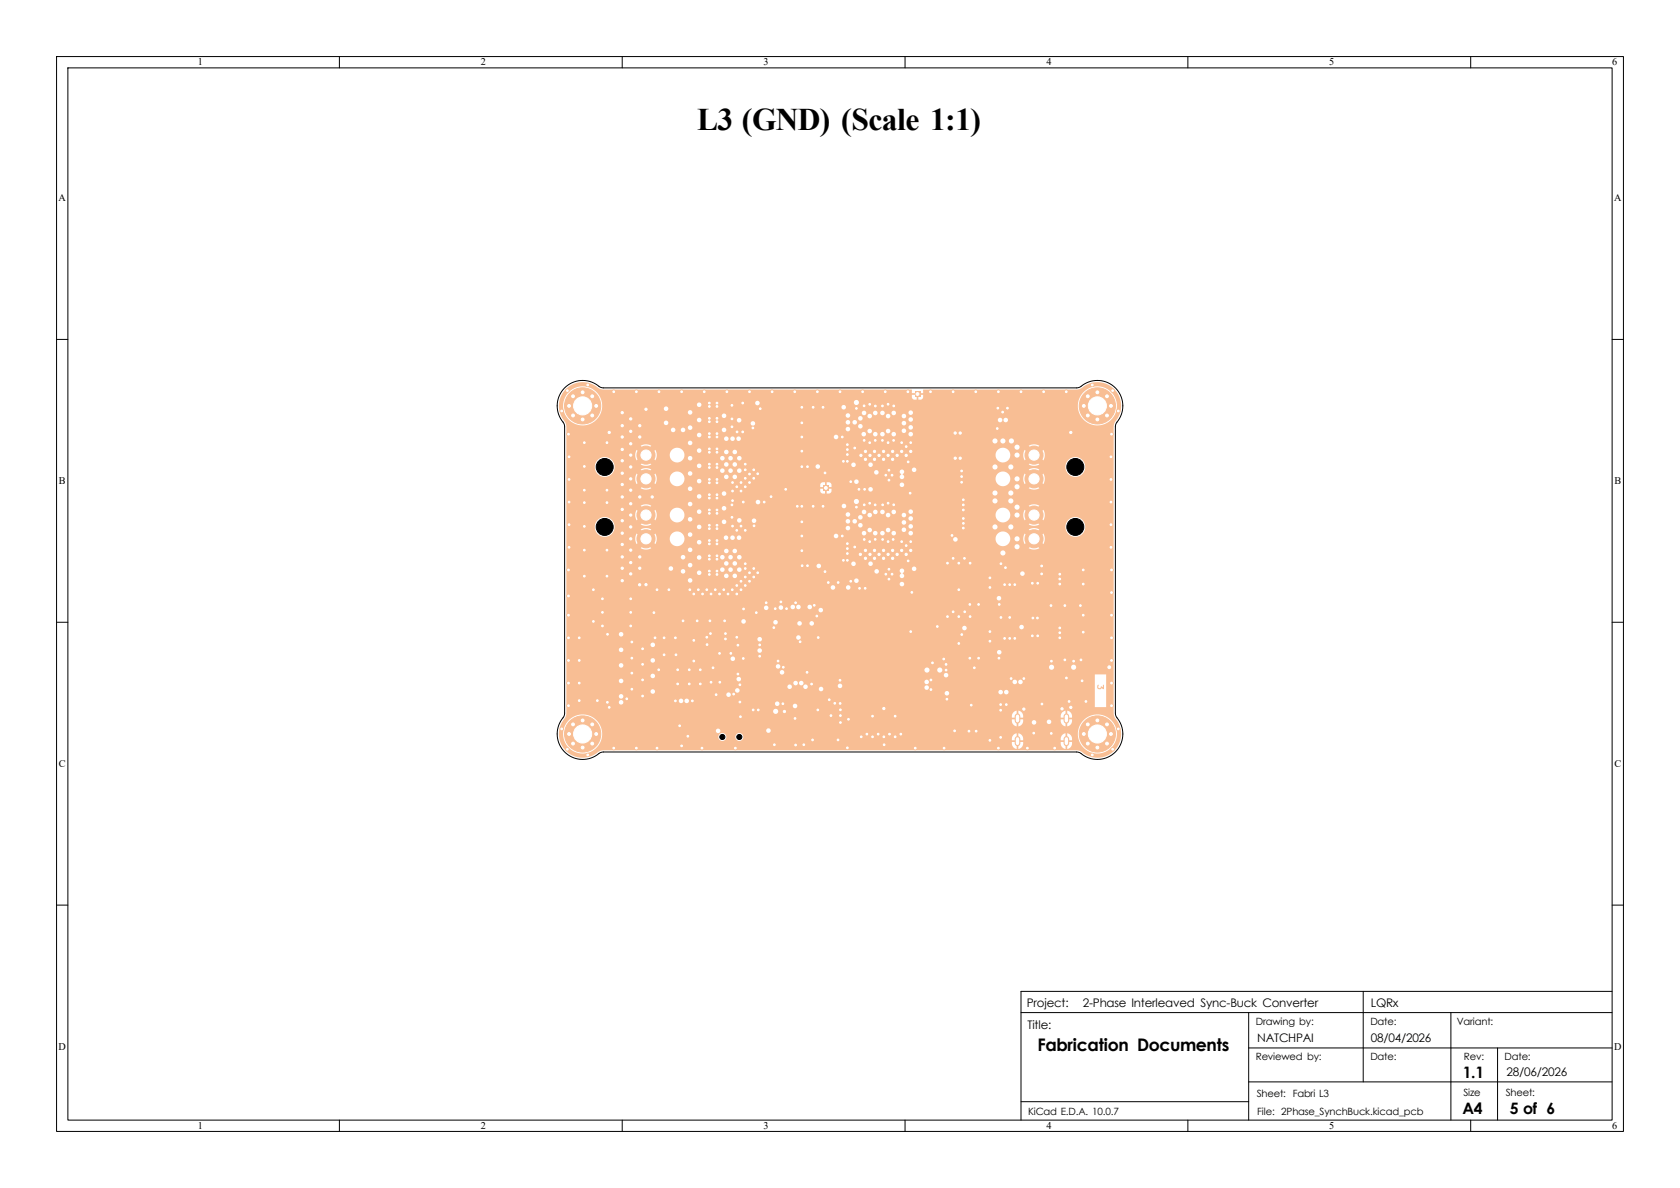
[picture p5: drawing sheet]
<svg xmlns="http://www.w3.org/2000/svg" width="297mm" height="210mm" viewBox="0 0 297 210" stroke-linecap="round" stroke-linejoin="round" font-family="sans-serif">
<defs><g id="words">
<text font-size="5.6" x="123.2" y="23">L3 (GND) (Scale 1:1)</text>
<text font-size="3.1" x="183.4" y="185.8">Fabrication Documents</text>
<g font-size="2.8">
<text x="258.6" y="190.6">1.1</text>
<text x="258.6" y="197">A4</text>
<text x="266.9" y="197">5 of 6</text>
</g>
<g font-size="2.1">
<text x="181.5" y="177.9">Project:</text>
<text x="191.4" y="178">2-Phase Interleaved Sync-Buck Converter</text>
<text x="242.4" y="178">LQRx</text>
<text x="181.7" y="181.9">Title:</text>
<text x="222.3" y="184.1">NATCHPAI</text>
<text x="242.3" y="184.1">08/04/2026</text>
<text x="266.3" y="190.2">28/06/2026</text>
</g>
<g font-size="1.8">
<text x="35" y="11.6">1</text>
<text x="85" y="11.6">2</text>
<text x="135" y="11.6">3</text>
<text x="185" y="11.6">4</text>
<text x="235" y="11.6">5</text>
<text x="285" y="11.6">6</text>
<text x="10.3" y="35.6">A</text>
<text x="285.3" y="35.6">A</text>
<text x="10.4" y="85.6">B</text>
<text x="285.4" y="85.6">B</text>
<text x="10.4" y="135.6">C</text>
<text x="285.4" y="135.6">C</text>
<text x="10.3" y="185.6">D</text>
<text x="222" y="181.3">Drawing by:</text>
<text x="242.3" y="181.2">Date:</text>
<text x="257.5" y="181.2">Variant:</text>
<text x="285.3" y="185.6">D</text>
<text x="222" y="187.4">Reviewed by:</text>
<text x="242.3" y="187.4">Date:</text>
<text x="258.8" y="187.5">Rev:</text>
<text x="266" y="187.4">Date:</text>
<text x="181.8" y="197.2">KiCad E.D.A. 10.0.7</text>
<text x="222.2" y="193.9">Sheet: Fabri L3</text>
<text x="222.3" y="197.2">File: 2Phase_SynchBuck.kicad_pcb</text>
<text x="258.7" y="193.7">Size</text>
<text x="266.2" y="193.7">Sheet:</text>
<text x="35" y="199.6">1</text>
<text x="85" y="199.6">2</text>
<text x="135" y="199.6">3</text>
<text x="185" y="199.6">4</text>
<text x="235" y="199.6">5</text>
<text x="285" y="199.6">6</text>
</g>
<text font-size="1" fill="#f8be94" x="193.8" y="120.9" transform="rotate(90 193.8 120.9)">3</text>
</g></defs>
<path d="M99.8 68.6a4.6 4.6 0 0 1 6.2-.2l.7 .2h83.6l.8-.3a4.5 4.5 0 0 1 6.1 .4 4.5 4.5 0 0 1 .1 6.2l-.1 .6v50.6l.2 .7a4.5 4.5 0 0 1-.4 6.2 4.5 4.5 0 0 1-6.1 .1l-.6-.2h-83.6l-.8 .3a4.5 4.5 0 0 1-6.1-.4 4.5 4.5 0 0 1-.1-6.2l.1-.5v-50.6l-.2-.9a4.5 4.5 0 0 1 .2-6z" fill="none" stroke="#000" stroke-width=".18"/>
<g fill="#f8be94" stroke="#f8be94" stroke-width=".18">
<circle cx="114.2" cy="91" r="1.6"/>
<circle cx="114.2" cy="95.3" r="1.6"/>
<circle cx="182.8" cy="95.3" r="1.6"/>
<circle cx="182.8" cy="91" r="1.6"/>
<circle cx="196.4" cy="129.8" r=".4"/>
<circle cx="195.7" cy="128.1" r=".4"/>
<circle cx="195.7" cy="131.4" r=".4"/>
<circle cx="194" cy="127.4" r=".4"/>
<circle cx="194" cy="129.7" r="3.2"/>
<circle cx="194" cy="132.2" r=".4"/>
<circle cx="192.3" cy="128.1" r=".4"/>
<circle cx="192.3" cy="131.4" r=".4"/>
<circle cx="191.6" cy="129.8" r=".4"/>
<circle cx="114.2" cy="80.4" r="1.6"/>
<circle cx="114.2" cy="84.7" r="1.6"/>
<circle cx="105.4" cy="71.8" r=".4"/>
<circle cx="104.7" cy="70.1" r=".4"/>
<circle cx="104.7" cy="73.4" r=".4"/>
<circle cx="103" cy="69.4" r=".4"/>
<circle cx="103" cy="71.7" r="3.2"/>
<circle cx="103" cy="74.1" r=".4"/>
<circle cx="101.3" cy="70.1" r=".4"/>
<circle cx="101.3" cy="73.4" r=".4"/>
<circle cx="100.6" cy="71.8" r=".4"/>
<circle cx="182.8" cy="84.7" r="1.6"/>
<circle cx="182.8" cy="80.4" r="1.6"/>
<circle cx="156.6" cy="101.5" r=".2"/>
<circle cx="157.2" cy="102.4" r=".2"/>
<circle cx="157.2" cy="100.6" r=".2"/>
<circle cx="157.7" cy="101.5" r=".2"/>
<circle cx="196.4" cy="71.8" r=".4"/>
<circle cx="195.7" cy="70.1" r=".4"/>
<circle cx="195.7" cy="73.4" r=".4"/>
<circle cx="194" cy="69.4" r=".4"/>
<circle cx="194" cy="71.7" r="3.2"/>
<circle cx="194" cy="74.1" r=".4"/>
<circle cx="192.3" cy="70.1" r=".4"/>
<circle cx="192.3" cy="73.4" r=".4"/>
<circle cx="191.6" cy="71.8" r=".4"/>
<circle cx="156.6" cy="84" r=".2"/>
<circle cx="157.2" cy="84.9" r=".2"/>
<circle cx="157.2" cy="83.1" r=".2"/>
<circle cx="157.7" cy="84" r=".2"/>
<circle cx="105.4" cy="129.8" r=".4"/>
<circle cx="104.7" cy="128.1" r=".4"/>
<circle cx="104.7" cy="131.4" r=".4"/>
<circle cx="103" cy="127.4" r=".4"/>
<circle cx="103" cy="129.7" r="3.2"/>
<circle cx="103" cy="132.2" r=".4"/>
<circle cx="101.3" cy="128.1" r=".4"/>
<circle cx="101.3" cy="131.4" r=".4"/>
<circle cx="100.6" cy="129.8" r=".4"/>
</g>
<path d="M179.9 126.6v.8M179.9 130.6v.8M188.5 126.6v.8M188.5 130.6v.8" fill="none" stroke="#f8be94" stroke-width="1"/>
<g fill="#f8be94">
<path d="M195.6 117.5h1v1h-1z"/>
<path d="M145.5 85.8h1v1h-1z"/>
<path d="M161.7 69.2h1v1h-1z"/>
</g>
<g fill="#f8be94" stroke="#f8be94" stroke-width=".18">
<circle cx="127.3" cy="120.6" r=".3"/>
<circle cx="153.3" cy="129.8" r=".3"/>
<circle cx="125.6" cy="112" r=".3"/>
<circle cx="142.8" cy="82.5" r=".3"/>
<circle cx="131.8" cy="103.5" r=".3"/>
<circle cx="129.5" cy="85.3" r=".3"/>
<circle cx="161" cy="97.3" r=".35"/>
<circle cx="110" cy="92.1" r=".4"/>
<circle cx="153" cy="104" r=".3"/>
<circle cx="167.5" cy="99.5" r=".3"/>
<circle cx="184.5" cy="69.3" r=".3"/>
<circle cx="176.5" cy="69.3" r=".3"/>
<circle cx="197.7" cy="128.9" r=".3"/>
<circle cx="111.5" cy="89.1" r=".4"/>
<circle cx="126.8" cy="74.6" r=".3"/>
<circle cx="115.3" cy="87.8" r=".4"/>
<circle cx="126.8" cy="98.8" r=".3"/>
<circle cx="160.6" cy="99.1" r=".3"/>
<circle cx="120.5" cy="69.3" r=".3"/>
<circle cx="102.4" cy="123.9" r=".3"/>
<circle cx="138.9" cy="86.5" r=".3"/>
<circle cx="179.4" cy="103.4" r=".3"/>
<circle cx="154.3" cy="130.2" r=".3"/>
<circle cx="141.8" cy="89.5" r=".3"/>
<circle cx="196.5" cy="116.8" r=".3"/>
<circle cx="196.4" cy="96.8" r=".3"/>
<circle cx="158" cy="71.8" r=".3"/>
<circle cx="152.8" cy="77.8" r=".3"/>
<circle cx="126.6" cy="122.8" r=".3"/>
<circle cx="131.8" cy="99.7" r=".3"/>
<circle cx="187.4" cy="111" r=".3"/>
<circle cx="131.8" cy="86.1" r=".3"/>
<circle cx="111.5" cy="84.7" r=".4"/>
<circle cx="128.5" cy="69.3" r=".3"/>
<circle cx="152.8" cy="71.7" r=".3"/>
<circle cx="158" cy="77.8" r=".3"/>
<circle cx="168.9" cy="81" r=".4"/>
<circle cx="149.1" cy="99.1" r=".3"/>
<circle cx="132.5" cy="102.7" r=".3"/>
<circle cx="102.4" cy="116.8" r=".3"/>
<circle cx="121.9" cy="120.9" r=".3"/>
<circle cx="177.8" cy="100.4" r=".3"/>
<circle cx="157" cy="98" r=".35"/>
<circle cx="161.2" cy="104.7" r=".3"/>
<circle cx="158.3" cy="126.6" r=".3"/>
<circle cx="149.8" cy="78.6" r=".3"/>
<circle cx="139.1" cy="107.6" r=".3"/>
<circle cx="130.5" cy="119.2" r=".3"/>
<circle cx="187.4" cy="101.5" r=".3"/>
<circle cx="100.6" cy="96.8" r=".3"/>
<circle cx="197.7" cy="72.7" r=".3"/>
<circle cx="130.3" cy="105" r=".3"/>
<circle cx="178.5" cy="112.8" r=".3"/>
<circle cx="170.3" cy="92.5" r=".3"/>
<circle cx="182.8" cy="129.6" r=".3"/>
<circle cx="196.5" cy="76.7" r=".3"/>
<circle cx="110" cy="102.7" r=".4"/>
<circle cx="123.5" cy="104.2" r=".3"/>
<circle cx="111.5" cy="82.6" r=".4"/>
<circle cx="181" cy="125.4" r=".4"/>
<circle cx="126.8" cy="96.1" r=".3"/>
<circle cx="170.3" cy="91.7" r=".3"/>
<circle cx="148.9" cy="77.3" r=".3"/>
<circle cx="196.5" cy="108.8" r=".3"/>
<circle cx="111.5" cy="80.4" r=".4"/>
<circle cx="148.2" cy="130.8" r=".3"/>
<circle cx="140.7" cy="106.5" r=".3"/>
<circle cx="110" cy="85.7" r=".4"/>
<circle cx="156.2" cy="97.3" r=".35"/>
<circle cx="144" cy="107" r=".3"/>
<circle cx="125.4" cy="88.1" r=".3"/>
<circle cx="148.5" cy="124.4" r=".3"/>
<circle cx="157.3" cy="129.8" r=".3"/>
<circle cx="159.4" cy="97.3" r=".35"/>
<circle cx="103.9" cy="133.5" r=".3"/>
<circle cx="157" cy="95.7" r=".3"/>
<circle cx="196.4" cy="92.8" r=".3"/>
<circle cx="111.5" cy="95.3" r=".4"/>
<circle cx="143.8" cy="89.5" r=".3"/>
<circle cx="156" cy="77.8" r=".3"/>
<circle cx="126.8" cy="80" r=".3"/>
<circle cx="178.1" cy="72.1" r=".3"/>
<circle cx="152.8" cy="95.4" r=".3"/>
<circle cx="177.3" cy="72.9" r=".3"/>
<circle cx="148.5" cy="120.2" r=".3"/>
<circle cx="141.8" cy="79.7" r=".3"/>
<circle cx="125.4" cy="95.5" r=".3"/>
<circle cx="125.4" cy="77.3" r=".3"/>
<circle cx="125.4" cy="87.4" r=".3"/>
<circle cx="131" cy="85.3" r=".3"/>
<circle cx="125" cy="104.2" r=".3"/>
<circle cx="138.4" cy="124.4" r=".3"/>
<circle cx="177.6" cy="103.4" r=".3"/>
<circle cx="158.6" cy="80.5" r=".35"/>
<circle cx="146.6" cy="123.7" r=".3"/>
<circle cx="134.3" cy="114" r=".3"/>
<circle cx="164.6" cy="121.9" r=".3"/>
<circle cx="149.8" cy="81.6" r=".3"/>
<circle cx="111.7" cy="121.8" r=".3"/>
<circle cx="100.3" cy="132.5" r=".3"/>
<circle cx="168.5" cy="69.3" r=".3"/>
<circle cx="160.6" cy="81.7" r=".3"/>
<circle cx="175" cy="113.4" r=".3"/>
<circle cx="151.1" cy="96.7" r=".3"/>
<circle cx="157.8" cy="79.8" r=".35"/>
<circle cx="108.5" cy="69.3" r=".3"/>
<circle cx="125.4" cy="90.8" r=".3"/>
<circle cx="154.7" cy="89.2" r=".3"/>
<circle cx="136.9" cy="131.6" r=".3"/>
<circle cx="160.5" cy="69.3" r=".3"/>
<circle cx="130.3" cy="76.3" r=".3"/>
<circle cx="100.5" cy="120.8" r=".3"/>
<circle cx="125.4" cy="76.7" r=".3"/>
<circle cx="166.8" cy="116.5" r=".3"/>
<circle cx="178.5" cy="109.2" r=".3"/>
<circle cx="150.4" cy="102.7" r=".3"/>
<circle cx="113.1" cy="100.4" r=".4"/>
<circle cx="126.8" cy="77.3" r=".3"/>
<circle cx="196.5" cy="124.8" r=".3"/>
<circle cx="125.4" cy="80" r=".3"/>
<circle cx="131.5" cy="107.7" r=".3"/>
<circle cx="126.8" cy="93.4" r=".3"/>
<circle cx="185.8" cy="107.1" r=".3"/>
<circle cx="111.5" cy="99.4" r=".4"/>
<circle cx="183.5" cy="112.4" r=".3"/>
<circle cx="113.1" cy="98.4" r=".4"/>
<circle cx="196.4" cy="84.8" r=".3"/>
<circle cx="160.9" cy="87.2" r=".3"/>
<circle cx="175" cy="111.7" r=".3"/>
<circle cx="161" cy="79.8" r=".35"/>
<circle cx="110" cy="98.4" r=".4"/>
<circle cx="177.9" cy="124.5" r=".3"/>
<circle cx="110" cy="83.7" r=".4"/>
<circle cx="130.3" cy="93.8" r=".3"/>
<circle cx="164.5" cy="69.3" r=".3"/>
<circle cx="156.2" cy="79.8" r=".35"/>
<circle cx="126.8" cy="101" r=".3"/>
<circle cx="153.8" cy="80.5" r=".35"/>
<circle cx="125.4" cy="71.9" r=".3"/>
<circle cx="167.3" cy="117.4" r=".3"/>
<circle cx="188.5" cy="119.8" r=".3"/>
<circle cx="152.9" cy="86.5" r=".3"/>
<circle cx="113.6" cy="120.2" r=".3"/>
<circle cx="159.4" cy="78.3" r=".3"/>
<circle cx="153" cy="98.7" r=".35"/>
<circle cx="152.8" cy="89.2" r=".3"/>
<circle cx="134.3" cy="116" r=".3"/>
<circle cx="125.4" cy="98.8" r=".3"/>
<circle cx="160.2" cy="80.5" r=".35"/>
<circle cx="136.5" cy="69.3" r=".3"/>
<circle cx="133.1" cy="75.7" r=".3"/>
<circle cx="119.4" cy="123.9" r=".3"/>
<circle cx="181.6" cy="132.2" r=".3"/>
<circle cx="170.3" cy="88.4" r=".3"/>
<circle cx="125" cy="112.7" r=".3"/>
<circle cx="129.4" cy="89.3" r=".3"/>
<circle cx="175" cy="102.1" r=".3"/>
<circle cx="107.7" cy="76.4" r=".42"/>
<circle cx="178.8" cy="119.9" r=".3"/>
<circle cx="196.4" cy="88.8" r=".3"/>
<circle cx="158" cy="89.2" r=".3"/>
<circle cx="113.1" cy="87.8" r=".4"/>
<circle cx="131" cy="86.8" r=".3"/>
<circle cx="181" cy="119.9" r=".3"/>
<circle cx="129.2" cy="115.5" r=".3"/>
<circle cx="141.8" cy="72" r=".3"/>
<circle cx="153.8" cy="98" r=".35"/>
<circle cx="185.9" cy="129.6" r=".3"/>
<circle cx="114.2" cy="72.4" r=".4"/>
<circle cx="135.5" cy="106.5" r=".3"/>
<circle cx="172.5" cy="69.3" r=".3"/>
<circle cx="133.3" cy="93" r=".3"/>
<circle cx="150" cy="127.1" r=".3"/>
<circle cx="102.4" cy="112.8" r=".3"/>
<circle cx="110" cy="96.3" r=".4"/>
<circle cx="156.3" cy="125.2" r=".35"/>
<circle cx="105.6" cy="123.9" r=".3"/>
<circle cx="173" cy="116.4" r=".3"/>
<circle cx="170.3" cy="90.1" r=".3"/>
<circle cx="182.6" cy="109.2" r=".3"/>
<circle cx="153.8" cy="95.8" r=".3"/>
<circle cx="184.2" cy="100.1" r=".3"/>
<circle cx="133.3" cy="84.6" r=".3"/>
<circle cx="161.8" cy="132.2" r=".3"/>
<circle cx="155.4" cy="98" r=".35"/>
<circle cx="154.6" cy="97.3" r=".35"/>
<circle cx="168.9" cy="76.6" r=".4"/>
<circle cx="165.7" cy="110.8" r=".3"/>
<circle cx="188.5" cy="69.3" r=".3"/>
<circle cx="104.9" cy="104.2" r=".3"/>
<circle cx="148.2" cy="103" r=".3"/>
<circle cx="125.4" cy="93.4" r=".3"/>
<circle cx="154.6" cy="98.7" r=".35"/>
<circle cx="156.2" cy="98.7" r=".35"/>
<circle cx="187.4" cy="112.8" r=".3"/>
<circle cx="132.5" cy="83.8" r=".3"/>
<circle cx="107.3" cy="78.3" r=".3"/>
<circle cx="145.5" cy="72" r=".3"/>
<circle cx="151.4" cy="89.7" r=".3"/>
<circle cx="145.5" cy="89.5" r=".3"/>
<circle cx="157" cy="78.3" r=".3"/>
<circle cx="130" cy="132.2" r=".3"/>
<circle cx="160.2" cy="79" r=".3"/>
<circle cx="132.5" cy="69.3" r=".3"/>
<circle cx="175" cy="103.8" r=".3"/>
<circle cx="171.3" cy="129.2" r=".3"/>
<circle cx="111.7" cy="113.5" r=".3"/>
<circle cx="138.1" cy="106.4" r=".3"/>
<circle cx="126.8" cy="87.4" r=".3"/>
<circle cx="123.8" cy="120.9" r=".3"/>
<circle cx="130.3" cy="103.5" r=".3"/>
<circle cx="103.3" cy="78.3" r=".3"/>
<circle cx="168.8" cy="129.2" r=".3"/>
<circle cx="154.7" cy="77.9" r=".3"/>
<circle cx="111.5" cy="78.4" r=".4"/>
<circle cx="157.8" cy="97.3" r=".35"/>
<circle cx="142.1" cy="131.6" r=".3"/>
<circle cx="178.5" cy="103.4" r=".3"/>
<circle cx="159.3" cy="129.8" r=".3"/>
<circle cx="124.1" cy="132.2" r=".3"/>
<circle cx="183.4" cy="109.2" r=".3"/>
<circle cx="134.4" cy="72.3" r=".3"/>
<circle cx="111.5" cy="108.2" r=".3"/>
<circle cx="152.2" cy="80.5" r=".35"/>
<circle cx="149.8" cy="132.2" r=".3"/>
<circle cx="114.2" cy="103.4" r=".4"/>
<circle cx="111.5" cy="101.4" r=".4"/>
<circle cx="146.4" cy="103" r=".3"/>
<circle cx="192" cy="124" r=".3"/>
<circle cx="129.5" cy="88.5" r=".3"/>
<circle cx="118.3" cy="104.2" r=".3"/>
<circle cx="148.6" cy="127.7" r=".3"/>
<circle cx="129.4" cy="91.4" r=".3"/>
<circle cx="157.9" cy="95.4" r=".3"/>
<circle cx="103.3" cy="82.4" r=".3"/>
<circle cx="158.3" cy="130.2" r=".3"/>
<circle cx="177" cy="99.7" r=".3"/>
<circle cx="130.8" cy="124.1" r=".3"/>
<circle cx="122.7" cy="105" r=".3"/>
<circle cx="126.8" cy="84.8" r=".3"/>
<circle cx="126.8" cy="85.4" r=".3"/>
<circle cx="187.4" cy="111.8" r=".3"/>
<circle cx="196.7" cy="69" r=".3"/>
<circle cx="156" cy="89.2" r=".3"/>
<circle cx="104.9" cy="109.8" r=".3"/>
<circle cx="182.5" cy="103.1" r=".3"/>
<circle cx="187.4" cy="102.4" r=".3"/>
<circle cx="157.8" cy="98.7" r=".35"/>
<circle cx="99.3" cy="72.7" r=".3"/>
<circle cx="170.3" cy="93.4" r=".3"/>
<circle cx="177" cy="109.2" r=".3"/>
<circle cx="110" cy="100.4" r=".4"/>
<circle cx="131.4" cy="88.8" r=".3"/>
<circle cx="125.4" cy="79.3" r=".3"/>
<circle cx="125.4" cy="96.1" r=".3"/>
<circle cx="126.8" cy="90.1" r=".3"/>
<circle cx="120.5" cy="131.9" r=".3"/>
<circle cx="191.3" cy="120.4" r=".3"/>
<circle cx="131.8" cy="93.8" r=".3"/>
<circle cx="141.5" cy="113.5" r=".3"/>
<circle cx="130.9" cy="126.7" r=".3"/>
<circle cx="125.5" cy="109.8" r=".3"/>
<circle cx="145.9" cy="101.1" r=".3"/>
<circle cx="106.5" cy="108.2" r=".3"/>
<circle cx="182.5" cy="112.4" r=".3"/>
<circle cx="107.3" cy="101.8" r=".35"/>
<circle cx="169.5" cy="113.8" r=".3"/>
<circle cx="135.1" cy="88.8" r=".3"/>
<circle cx="113.1" cy="75.3" r=".4"/>
<circle cx="153" cy="81.2" r=".35"/>
<circle cx="157" cy="71.5" r=".3"/>
<circle cx="157.8" cy="81.2" r=".35"/>
<circle cx="146.9" cy="126.5" r=".3"/>
<circle cx="134.1" cy="125.5" r=".3"/>
<circle cx="187.8" cy="125.3" r=".4"/>
<circle cx="154.6" cy="79.8" r=".35"/>
<circle cx="123.3" cy="109.8" r=".3"/>
<circle cx="141.8" cy="82.5" r=".3"/>
<circle cx="100.5" cy="112.8" r=".3"/>
<circle cx="176.7" cy="106.8" r=".3"/>
<circle cx="110" cy="77.3" r=".4"/>
<circle cx="170" cy="84.3" r=".3"/>
<circle cx="176.3" cy="75.7" r=".3"/>
<circle cx="151.9" cy="86.5" r=".3"/>
<circle cx="149.8" cy="97.8" r=".3"/>
<circle cx="148.6" cy="125.5" r=".3"/>
<circle cx="141.8" cy="97.4" r=".3"/>
<circle cx="126.8" cy="82.1" r=".3"/>
<circle cx="196.4" cy="80.7" r=".3"/>
<circle cx="141.8" cy="77.3" r=".3"/>
<circle cx="176.4" cy="72.1" r=".3"/>
<circle cx="164.6" cy="120.2" r=".3"/>
<circle cx="168.5" cy="98.7" r=".3"/>
<circle cx="131.8" cy="84.6" r=".3"/>
<circle cx="153" cy="97.3" r=".35"/>
<circle cx="126.8" cy="71.3" r=".3"/>
<circle cx="103.3" cy="101.8" r=".3"/>
<circle cx="157" cy="80.5" r=".35"/>
<circle cx="161" cy="111.7" r=".35"/>
<circle cx="117.4" cy="112.8" r=".3"/>
<circle cx="147.6" cy="124.3" r=".3"/>
<circle cx="149.8" cy="79.5" r=".3"/>
<circle cx="137.6" cy="116.8" r=".3"/>
<circle cx="106.5" cy="105.8" r=".3"/>
<circle cx="128.3" cy="112.9" r=".3"/>
<circle cx="125.4" cy="82.7" r=".3"/>
<circle cx="151.4" cy="72.2" r=".3"/>
<circle cx="171.5" cy="109" r=".3"/>
<circle cx="167.4" cy="123.6" r=".3"/>
<circle cx="176.9" cy="125.5" r=".3"/>
<circle cx="196.7" cy="132.5" r=".3"/>
<circle cx="180.5" cy="69.3" r=".3"/>
<circle cx="167.5" cy="109" r=".3"/>
<circle cx="124.2" cy="105" r=".3"/>
<circle cx="100.5" cy="116.8" r=".3"/>
<circle cx="161" cy="95.8" r=".3"/>
<circle cx="107.3" cy="88.8" r=".3"/>
<circle cx="159.4" cy="95.8" r=".3"/>
<circle cx="100.6" cy="80.7" r=".3"/>
<circle cx="148.5" cy="69.3" r=".3"/>
<circle cx="142.7" cy="118.8" r=".3"/>
<circle cx="126.8" cy="71.9" r=".3"/>
<circle cx="126.8" cy="88.1" r=".3"/>
<circle cx="184.2" cy="124.5" r=".3"/>
<circle cx="179.4" cy="112.8" r=".3"/>
<circle cx="169.8" cy="76.6" r=".4"/>
<circle cx="141.8" cy="92.3" r=".3"/>
<circle cx="100.6" cy="88.8" r=".3"/>
<circle cx="189.3" cy="76.4" r=".42"/>
<circle cx="125.4" cy="101.5" r=".3"/>
<circle cx="103.9" cy="68" r=".3"/>
<circle cx="131" cy="104.2" r=".3"/>
<circle cx="126.8" cy="95.5" r=".3"/>
<circle cx="129.7" cy="122.7" r=".3"/>
<circle cx="111.5" cy="76.3" r=".4"/>
<circle cx="126.8" cy="74" r=".3"/>
<circle cx="107.4" cy="112.1" r=".3"/>
<circle cx="170" cy="83.3" r=".3"/>
<circle cx="116.5" cy="69.3" r=".3"/>
<circle cx="196.5" cy="120.8" r=".3"/>
<circle cx="170.5" cy="98.7" r=".3"/>
<circle cx="107.3" cy="86.7" r=".3"/>
<circle cx="172.3" cy="118.1" r=".3"/>
<circle cx="183.5" cy="103.1" r=".3"/>
<circle cx="106.5" cy="110.7" r=".3"/>
<circle cx="153.8" cy="78.3" r=".3"/>
<circle cx="161" cy="78.3" r=".3"/>
<circle cx="133.3" cy="102" r=".3"/>
<circle cx="188.3" cy="107.1" r=".3"/>
<circle cx="116.2" cy="104.2" r=".3"/>
<circle cx="111.5" cy="110.7" r=".3"/>
<circle cx="167.3" cy="118.4" r=".3"/>
<circle cx="196.5" cy="112.8" r=".3"/>
<circle cx="111.5" cy="74" r=".4"/>
<circle cx="144.4" cy="108.9" r=".3"/>
<circle cx="100.6" cy="84.8" r=".3"/>
<circle cx="125.4" cy="101" r=".3"/>
<circle cx="119.8" cy="118.4" r=".3"/>
<circle cx="149.8" cy="96.1" r=".3"/>
<circle cx="171.5" cy="99.5" r=".3"/>
<circle cx="143.5" cy="120.9" r=".3"/>
<circle cx="130.8" cy="121.1" r=".3"/>
<circle cx="188.3" cy="116.7" r=".3"/>
<circle cx="132.5" cy="101.2" r=".3"/>
<circle cx="111.5" cy="105.8" r=".3"/>
<circle cx="111.5" cy="91.1" r=".4"/>
<circle cx="110.8" cy="123.5" r=".3"/>
<circle cx="170.6" cy="108.2" r=".3"/>
<circle cx="191.5" cy="103.2" r=".3"/>
<circle cx="170" cy="85.3" r=".3"/>
<circle cx="126.8" cy="79.3" r=".3"/>
<circle cx="141.8" cy="94.8" r=".3"/>
<circle cx="154.7" cy="95.3" r=".3"/>
<circle cx="169.5" cy="109" r=".3"/>
<circle cx="113.6" cy="117.4" r=".3"/>
<circle cx="189.8" cy="116.9" r=".3"/>
<circle cx="169.8" cy="81" r=".4"/>
<circle cx="187.4" cy="103.2" r=".3"/>
<circle cx="122" cy="104.2" r=".3"/>
<circle cx="117.4" cy="115.8" r=".3"/>
<circle cx="191.1" cy="116.7" r=".3"/>
<circle cx="141" cy="89.5" r=".3"/>
<circle cx="189.3" cy="125.1" r=".42"/>
<circle cx="131.8" cy="82.1" r=".3"/>
<circle cx="129.5" cy="86.8" r=".3"/>
<circle cx="140.6" cy="127" r=".3"/>
<circle cx="176.9" cy="124.5" r=".3"/>
<circle cx="113.1" cy="103.4" r=".4"/>
<circle cx="171.5" cy="116.4" r=".3"/>
<circle cx="119.4" cy="112.8" r=".3"/>
<circle cx="138.7" cy="125.8" r=".4"/>
<circle cx="111.7" cy="119" r=".3"/>
<circle cx="160.2" cy="96.5" r=".3"/>
<circle cx="191.5" cy="100.8" r=".3"/>
<circle cx="196.5" cy="104.7" r=".3"/>
<circle cx="149.8" cy="99.1" r=".3"/>
<circle cx="141.8" cy="100" r=".3"/>
<circle cx="131.8" cy="100.5" r=".3"/>
<circle cx="191.5" cy="111.8" r=".3"/>
<circle cx="128.1" cy="109.8" r=".3"/>
<circle cx="113.6" cy="123" r=".3"/>
<circle cx="115.8" cy="112.8" r=".3"/>
<circle cx="169.5" cy="104.2" r=".3"/>
<circle cx="156" cy="95.4" r=".3"/>
<circle cx="153" cy="79.8" r=".35"/>
<circle cx="110" cy="81.4" r=".4"/>
<circle cx="186.5" cy="132.2" r=".3"/>
<circle cx="124.5" cy="69.3" r=".3"/>
<circle cx="130.3" cy="86.1" r=".3"/>
<circle cx="152.3" cy="130.2" r=".3"/>
<circle cx="125.4" cy="92.8" r=".3"/>
<circle cx="152.1" cy="98" r=".35"/>
<circle cx="125" cy="113.9" r=".3"/>
<circle cx="156.2" cy="81.2" r=".35"/>
<circle cx="170" cy="112.2" r=".3"/>
<circle cx="166.9" cy="132.2" r=".3"/>
<circle cx="131.8" cy="83.1" r=".3"/>
<circle cx="176.9" cy="130.4" r=".3"/>
<circle cx="151.1" cy="79.2" r=".3"/>
<circle cx="168.3" cy="94.7" r=".3"/>
<circle cx="120.8" cy="109.8" r=".3"/>
<circle cx="134" cy="101.2" r=".3"/>
<circle cx="148.9" cy="94.8" r=".3"/>
<circle cx="126.5" cy="104.2" r=".3"/>
<circle cx="149.8" cy="80.3" r=".3"/>
<circle cx="185.9" cy="116.9" r=".3"/>
<circle cx="131.4" cy="116.4" r=".3"/>
<circle cx="153.8" cy="89" r=".3"/>
<circle cx="175" cy="130.9" r=".3"/>
<circle cx="128" cy="104.2" r=".3"/>
<circle cx="126.8" cy="98.3" r=".3"/>
<circle cx="120.2" cy="128.3" r=".3"/>
<circle cx="125.4" cy="84.8" r=".3"/>
<circle cx="134" cy="83.8" r=".3"/>
<circle cx="169.5" cy="99.5" r=".3"/>
<circle cx="119.8" cy="120.9" r=".3"/>
<circle cx="130.5" cy="114.1" r=".3"/>
<circle cx="143.7" cy="130.8" r=".3"/>
<circle cx="108.5" cy="132.2" r=".3"/>
<circle cx="102.4" cy="120.8" r=".3"/>
<circle cx="156.3" cy="131.6" r=".3"/>
<circle cx="125.4" cy="98.3" r=".3"/>
<circle cx="159.4" cy="79.8" r=".35"/>
<circle cx="111.7" cy="116.3" r=".3"/>
<circle cx="116.5" cy="118.4" r=".3"/>
<circle cx="125.4" cy="82.1" r=".3"/>
<circle cx="100.5" cy="108.8" r=".3"/>
<circle cx="100.5" cy="100.8" r=".3"/>
<circle cx="128.7" cy="105" r=".3"/>
<circle cx="149.1" cy="81.6" r=".3"/>
<circle cx="110" cy="94.3" r=".4"/>
<circle cx="191.5" cy="108.8" r=".3"/>
<circle cx="103.3" cy="97.3" r=".3"/>
<circle cx="103.3" cy="93" r=".3"/>
<circle cx="110" cy="79.4" r=".4"/>
<circle cx="157" cy="89" r=".3"/>
<circle cx="122.4" cy="123.9" r=".3"/>
<circle cx="155.3" cy="129.8" r=".3"/>
<circle cx="144.6" cy="125.5" r=".3"/>
<circle cx="137.1" cy="107.6" r=".3"/>
<circle cx="150.4" cy="85.1" r=".3"/>
<circle cx="107.4" cy="124.2" r=".3"/>
<circle cx="119.5" cy="115.8" r=".3"/>
<circle cx="112.5" cy="69.3" r=".3"/>
<circle cx="172.6" cy="129.2" r=".3"/>
<circle cx="125.7" cy="120.6" r=".3"/>
<circle cx="140.7" cy="131.7" r=".3"/>
<circle cx="107.7" cy="125.1" r=".3"/>
<circle cx="143.8" cy="72" r=".3"/>
<circle cx="173" cy="106.8" r=".3"/>
<circle cx="128.3" cy="112" r=".3"/>
<circle cx="103.3" cy="86.7" r=".3"/>
<circle cx="156.3" cy="130.2" r=".3"/>
<circle cx="100.6" cy="92.8" r=".3"/>
<circle cx="113.1" cy="77.3" r=".4"/>
<circle cx="133.2" cy="125.5" r=".3"/>
<circle cx="126.8" cy="90.8" r=".3"/>
<circle cx="193.1" cy="133.5" r=".3"/>
<circle cx="111.5" cy="97.3" r=".4"/>
<circle cx="129.4" cy="74.1" r=".3"/>
<circle cx="176.6" cy="116.4" r=".3"/>
<circle cx="122.7" cy="116.8" r=".3"/>
<circle cx="164.9" cy="117.2" r=".3"/>
<circle cx="129.5" cy="93" r=".3"/>
<circle cx="132.5" cy="85.3" r=".3"/>
<circle cx="123.8" cy="118.4" r=".3"/>
<circle cx="125.4" cy="71.3" r=".3"/>
<circle cx="129.4" cy="71.7" r=".3"/>
<circle cx="153.8" cy="71.5" r=".3"/>
<circle cx="125.4" cy="85.4" r=".3"/>
<circle cx="142.8" cy="100" r=".3"/>
<circle cx="125.4" cy="74" r=".3"/>
<circle cx="100.5" cy="76.7" r=".3"/>
<circle cx="126.1" cy="118.1" r=".35"/>
<circle cx="155.4" cy="80.5" r=".35"/>
<circle cx="136.8" cy="111" r=".3"/>
<circle cx="111.5" cy="93.1" r=".4"/>
<circle cx="193.1" cy="68" r=".3"/>
<circle cx="126.8" cy="92.8" r=".3"/>
<circle cx="111.5" cy="86.7" r=".4"/>
<circle cx="110" cy="73" r=".4"/>
<circle cx="129.5" cy="104.2" r=".3"/>
<circle cx="125.4" cy="90.1" r=".3"/>
<circle cx="130.3" cy="112.7" r=".3"/>
<circle cx="112.5" cy="132.2" r=".3"/>
<circle cx="145.9" cy="83.6" r=".3"/>
<circle cx="115.6" cy="108.3" r=".3"/>
<circle cx="116.2" cy="132.2" r=".3"/>
<circle cx="144.5" cy="69.3" r=".3"/>
<circle cx="131" cy="102.7" r=".3"/>
<circle cx="171.7" cy="124.6" r=".3"/>
<circle cx="133.3" cy="83.1" r=".3"/>
<circle cx="160.2" cy="98" r=".35"/>
<circle cx="144.7" cy="112.7" r=".3"/>
<circle cx="152" cy="104" r=".3"/>
<circle cx="131.3" cy="76.3" r=".3"/>
<circle cx="168.5" cy="108.2" r=".3"/>
<circle cx="125.4" cy="74.6" r=".3"/>
<circle cx="110" cy="75.3" r=".4"/>
<circle cx="171.5" cy="106.8" r=".3"/>
<circle cx="149.8" cy="97" r=".3"/>
<circle cx="125.7" cy="105" r=".3"/>
<circle cx="133.7" cy="108.3" r=".3"/>
<circle cx="136.3" cy="87.8" r=".3"/>
<circle cx="176.5" cy="132.2" r=".3"/>
<circle cx="133.3" cy="100.5" r=".3"/>
<circle cx="158.6" cy="98" r=".35"/>
<circle cx="126.8" cy="76.7" r=".3"/>
<circle cx="156" cy="71.8" r=".3"/>
<circle cx="154.6" cy="81.2" r=".35"/>
<circle cx="99.3" cy="128.9" r=".3"/>
<circle cx="189" cy="124" r=".3"/>
<circle cx="184.2" cy="101.5" r=".3"/>
<circle cx="121.6" cy="130.1" r=".3"/>
<circle cx="110" cy="87.8" r=".4"/>
<circle cx="148.6" cy="126.5" r=".3"/>
<circle cx="126.8" cy="101.5" r=".3"/>
<circle cx="131.3" cy="71.3" r=".3"/>
<circle cx="191" cy="107.1" r=".3"/>
<circle cx="154.7" cy="71.8" r=".3"/>
<circle cx="140.5" cy="69.3" r=".3"/>
<circle cx="127.2" cy="105" r=".3"/>
<circle cx="113.6" cy="114.7" r=".3"/>
<circle cx="100.5" cy="124.8" r=".3"/>
<circle cx="154.3" cy="126.6" r=".3"/>
<circle cx="196.5" cy="100.8" r=".3"/>
<circle cx="156.5" cy="69.3" r=".3"/>
<circle cx="170.3" cy="89.3" r=".3"/>
<circle cx="100.5" cy="105.4" r=".3"/>
<circle cx="129.4" cy="75.4" r=".3"/>
<circle cx="127.2" cy="115.5" r=".3"/>
<circle cx="131.8" cy="102" r=".3"/>
<circle cx="131" cy="93" r=".3"/>
<circle cx="122.7" cy="113.2" r=".3"/>
<circle cx="126.8" cy="82.7" r=".3"/>
<circle cx="103.3" cy="88.8" r=".3"/>
<circle cx="110" cy="90.1" r=".4"/>
<circle cx="100.3" cy="69" r=".3"/>
<circle cx="138.5" cy="117.9" r=".3"/>
<circle cx="152.5" cy="69.3" r=".3"/>
<circle cx="177.6" cy="112.8" r=".3"/>
<circle cx="121.9" cy="118.4" r=".3"/>
<circle cx="141.8" cy="74.7" r=".3"/>
<circle cx="107.3" cy="97.3" r=".3"/>
</g>
<path d="M99.9 68.9a4.2 4.2 0 0 1 5.8-.3l1 .3h54.4l.1 .6h.8v.3h-.8l.1 .7 .8 .2v-.8h.3v.8h.3l.4-.3 .1-.6h-.8v-.3h.8l.1-.6h27l.5-.1 .5-.3a4.2 4.2 0 0 1 4.4-.6 4.2 4.2 0 0 1 2.5 3.7h-.7l-.1-.4a3.5 3.5 0 0 0-3.3-2.9 3.5 3.5 0 0 0-3.5 2.8l-38.8-.1a.45 .45 0 0 0-.5-.3 .45 .45 0 0 0-.3 .5h-16.7v-.1a.4 .4 0 0 0-.6-.2 .4 .4 0 0 0-.1 .6h-9.6v-.1a.4 .4 0 0 0-.5-.2 .4 .4 0 0 0-.3 .4h-16.7l-.1-.4a3.5 3.5 0 0 0-5.5-2.2 3.5 3.5 0 0 0 .6 5.9 3.5 3.5 0 0 0 5-3.3h16.7a.4 .4 0 0 0 .5 .4 .4 .4 0 0 0 .3-.5l9.7 .1a.4 .4 0 0 0 .4 0 .4 .4 0 0 0 .2-.4h16.7a.45 .45 0 0 0 .5 .4 .45 .45 0 0 0 .4-.5h38.7v.8h-41a.4 .4 0 0 0-.6-.3 .4 .4 0 0 0-.2 .6h-30.6l-.1-.1a.4 .4 0 0 0-.6-.1 .4 .4 0 0 0 .1 .6 .4 .4 0 0 0 .6-.4h30.6a.4 .4 0 0 0 .5 .2 .4 .4 0 0 0 .3-.5h41l.1 1h-29.3v-.1a.4 .4 0 0 0-.5-.2 .4 .4 0 0 0-.3 .3h-2.2v-.1a.4 .4 0 0 0-.5-.2 .4 .4 0 0 0-.3 .3h-1.2v-.1a.4 .4 0 0 0-.5-.2 .4 .4 0 0 0-.3 .3h-.5v-.1a.4 .4 0 0 0-.4-.2 .4 .4 0 0 0-.4 .3h-1.1l-.1-.1a.4 .4 0 0 0-.3-.2 .4 .4 0 0 0-.4 .2h-30v-.1a.4 .4 0 0 0-.7-.1 .4 .4 0 0 0 .2 .7 .4 .4 0 0 0 .5-.5h30v.4l.3 .2h-2.4v-.1a.4 .4 0 0 0-.5-.2 .4 .4 0 0 0-.3 .3h-21.1v-.1a.4 .4 0 0 0-.7-.1 .4 .4 0 0 0 .2 .7 .4 .4 0 0 0 .5-.5l21.1 .1a.4 .4 0 0 0 .5 .4 .4 .4 0 0 0 .3-.5h2.4a.4 .4 0 0 0 .5-.5h1.1v.2a.4 .4 0 0 0 .5 .3 .4 .4 0 0 0 .3-.5h.5v.2a.4 .4 0 0 0 .5 .3 .4 .4 0 0 0 .3-.5h1.2v.2a.4 .4 0 0 0 .5 .3 .4 .4 0 0 0 .3-.5l2.2 .1a.4 .4 0 0 0 .5 .4 .4 .4 0 0 0 .3-.5h29.3l.3 .6h-30.8v-.1a.4 .4 0 0 0-.5-.3 .4 .4 0 0 0-.3 .4h-2v-.1a.4 .4 0 0 0-.5-.3 .4 .4 0 0 0-.3 .4h-2.4l-.1-.1a.4 .4 0 0 0-.6-.2 .4 .4 0 0 0 .1 .7h-1.1v-.1a.4 .4 0 0 0-.6-.2 .4 .4 0 0 0-.1 .6h-20.7l-.1-.1a.4 .4 0 0 0-.4-.2 .4 .4 0 0 0-.3 .3h-6.3v-.1a.4 .4 0 0 0-.7-.1 .4 .4 0 0 0 .2 .6 .4 .4 0 0 0 .5-.4h6.3a.4 .4 0 0 0 .4 .5 .4 .4 0 0 0 .4-.5l20.8 .1a.4 .4 0 0 0 .4 0 .4 .4 0 0 0 .2-.4l1.3 .1 .3-.2 .1-.3h2.4v.1a.4 .4 0 0 0 .5 .4 .4 .4 0 0 0 .3-.5h2v.1a.4 .4 0 0 0 .5 .4 .4 .4 0 0 0 .3-.5h30.8l.6 .7h-13.4a.4 .4 0 0 0-.4-.4 .4 .4 0 0 0-.4 .4l-.2-.1a.4 .4 0 0 0-.4-.3 .4 .4 0 0 0-.4 .3h-15v-.1a.4 .4 0 0 0-.7-.1 .4 .4 0 0 0 .2 .6 .4 .4 0 0 0 .5-.4h15v.1a.4 .4 0 0 0 .4 .5 .4 .4 0 0 0 .4-.5h.2v.1a.4 .4 0 0 0 .5 .4 .4 .4 0 0 0 .3-.5h13.4l.7 .5h-32.1v-.1a.4 .4 0 0 0-.4-.2 .4 .4 0 0 0-.3 .2h-8v-.1a.4 .4 0 0 0-.5-.3 .4 .4 0 0 0-.3 .4h-.4v-.1a.4 .4 0 0 0-.5-.2 .4 .4 0 0 0-.3 .5h-16v-.1a.4 .4 0 0 0-.4-.3 .4 .4 0 0 0-.4 .3h-14.5l-.1-.1a.4 .4 0 0 0-.6-.1 .4 .4 0 0 0 .1 .6 .4 .4 0 0 0 .6-.4h14.5v.1a.4 .4 0 0 0 .4 .5 .4 .4 0 0 0 .4-.5h16a.4 .4 0 0 0 .5 .2 .4 .4 0 0 0 .3-.4h.4v.1a.4 .4 0 0 0 .5 .4 .4 .4 0 0 0 .3-.5h7.9a.4 .4 0 0 0 .3 .6 .4 .4 0 0 0 .5-.5h32.1l.2 .2a3.5 3.5 0 0 0 5-3.3h.7l-.1 .9-.3 1-.8 1.4-.1 .6h-35.5a.4 .4 0 0 0-.3-.3 .4 .4 0 0 0-.4 .1h-8.2v-.1a.4 .4 0 0 0-.7-.1 .4 .4 0 0 0 .2 .6 .4 .4 0 0 0 .5-.4h8.2a.4 .4 0 0 0 .2 .6 .4 .4 0 0 0 .5-.4h35.5v.6h-36.7l-.3-.4-9.6 .1a.4 .4 0 0 0-.7-.3h-27.2v-.1a.4 .4 0 0 0-.7-.1 .4 .4 0 0 0 .1 .6h-.6l-.1-.1a.4 .4 0 0 0-.4-.2 .4 .4 0 0 0-.3 .3h-1v-.1a.4 .4 0 0 0-.7-.1 .4 .4 0 0 0 .2 .7 .4 .4 0 0 0 .5-.5h1v.2a.4 .4 0 0 0 .4 .3 .4 .4 0 0 0 .4-.5l1 .1 .2-.5h27.2l-.1 .4h-21.1v-.1a.4 .4 0 0 0-.7-.1 .4 .4 0 0 0 .2 .7 .4 .4 0 0 0 .5-.5l21.1 .1a.4 .4 0 0 0 .5 .2 .4 .4 0 0 0 .3-.4h9.3l-.2 .3h-2a.4 .4 0 0 0-.4-.3 .4 .4 0 0 0-.4 .3h-2.5v-.1a.4 .4 0 0 0-.6-.1 .4 .4 0 0 0 .1 .7 .4 .4 0 0 0 .5-.5h2.5v.2a.4 .4 0 0 0 .5 .3 .4 .4 0 0 0 .3-.5l2 .1a.4 .4 0 0 0 .5 .4 .4 .4 0 0 0 .3-.5h36.7v.6h-35.5v-.1a.4 .4 0 0 0-.5-.3 .4 .4 0 0 0-.3 .4h-2.2v-.1a.4 .4 0 0 0-.5-.3 .4 .4 0 0 0-.3 .4h-1.2v-.1a.4 .4 0 0 0-.5-.3 .4 .4 0 0 0-.3 .4h-.5v-.1a.4 .4 0 0 0-.4-.3 .4 .4 0 0 0-.4 .4h-1.2v-.1a.4 .4 0 0 0-.5-.2 .4 .4 0 0 0-.3 .4h-28.3v-.1a.4 .4 0 0 0-.7-.1 .4 .4 0 0 0 .2 .7 .4 .4 0 0 0 .5-.5l28.3 .1a.4 .4 0 0 0 .5 .2 .4 .4 0 0 0 .3-.4h1.2v.1a.4 .4 0 0 0 .5 .4 .4 .4 0 0 0 .3-.5h.5v.1a.4 .4 0 0 0 .5 .4 .4 .4 0 0 0 .3-.5h1.2v.1a.4 .4 0 0 0 .5 .4 .4 .4 0 0 0 .3-.5h2.2v.1a.4 .4 0 0 0 .5 .4 .4 .4 0 0 0 .3-.5h35.5v.5h-48.7v-.1a.4 .4 0 0 0-.6-.2 .4 .4 0 0 0-.1 .6h-16.5v-.1a.4 .4 0 0 0-.5-.3 .4 .4 0 0 0-.3 .4l-.3-.1a.4 .4 0 0 0-.5-.3 .4 .4 0 0 0-.3 .4h-.3v-.1a.4 .4 0 0 0-.7-.1 .4 .4 0 0 0 .2 .6 .4 .4 0 0 0 .5-.4h.3v.1a.4 .4 0 0 0 .5 .4 .4 .4 0 0 0 .3-.5h.3v.1a.4 .4 0 0 0 .4 .4 .4 .4 0 0 0 .4-.5l16.6 .1a.4 .4 0 0 0 .4 0 .4 .4 0 0 0 .2-.4h48.7v.7h-17.6l-.1-.1a.45 .45 0 0 0-.4-.3 .45 .45 0 0 0-.4 .4h-.6l-.1-.1a.45 .45 0 0 0-.4-.3 .45 .45 0 0 0-.4 .4h-.5l-.1-.1a.45 .45 0 0 0-.6-.2 .45 .45 0 0 0-.1 .6h-53.2v-.1a.4 .4 0 0 0-.7-.1 .4 .4 0 0 0 .2 .7 .4 .4 0 0 0 .5-.5l53.2 .1a.45 .45 0 0 0 .5 0 .45 .45 0 0 0 .3-.4h.5v.1a.45 .45 0 0 0 .5 .4 .45 .45 0 0 0 .4-.5h.6v.1a.45 .45 0 0 0 .5 .4 .45 .45 0 0 0 .4-.5h17.6v2.4h-12.2l-.2-.8-.8 .8-.2-.4-.5-.3 .7-.8a1.87 1.87 0 0 0-1.8 0l.1 .2h-1.7l-.1-.1a.45 .45 0 0 0-.7-.2 .45 .45 0 0 0 .2 .8 .45 .45 0 0 0 .6-.5h1.7l.6 .6-.4 .2-.3 .5-.7-.8-.3 .9h-.6a.45 .45 0 0 0-.5-.4 .45 .45 0 0 0-.4 .3h-.8v-.2a1.3 1.3 0 0 0-1.1-.9 1.3 1.3 0 0 0-1.4 .6h-45.8v-.1a.4 .4 0 0 0-.5-.2 .4 .4 0 0 0-.3 .3h-.7v-.1a.4 .4 0 0 0-.7-.1h-4.1v-.1a.4 .4 0 0 0-.7-.1 .4 .4 0 0 0 .2 .6 .4 .4 0 0 0 .5-.4l4.1 .1a.4 .4 0 0 0 .2 .6 .4 .4 0 0 0 .5-.5h.7v.2a.4 .4 0 0 0 .5 .3 .4 .4 0 0 0 .3-.5h45.8l-.1 .5h-55v-.2a1.3 1.3 0 0 0-1.4-1 1.3 1.3 0 0 0-1.2 1.2h-2.3l-.2-.8-.8 .8-.3-.5-.4-.2 .7-.8-.1-.1a1.89 1.89 0 0 0-1.7 .1l.7 .8-.4 .2-.3 .5-.7-.8-.1 .1a1.89 1.89 0 0 0 .1 1.8l.7-.8 .3 .5 .4 .2-.7 .8 .1 .1a1.89 1.89 0 0 0 1.7-.1l-.7-.8 .4-.2 .3-.5 .8 .8 .2-1.1h2.3a1.3 1.3 0 0 0 1.3 1.5 1.3 1.3 0 0 0 1.3-1.5h55l.1 .6h-45v-.1a.4 .4 0 0 0-.5-.2 .4 .4 0 0 0-.3 .3h-.7l-.1-.1a.4 .4 0 0 0-.4-.2 .4 .4 0 0 0-.3 .3h-.7v-.1a.4 .4 0 0 0-.5-.2 .4 .4 0 0 0-.3 .3h-4.9v-.1a.4 .4 0 0 0-.7-.1 .4 .4 0 0 0 .2 .7 .4 .4 0 0 0 .5-.5h4.9v.2a.4 .4 0 0 0 .5 .3 .4 .4 0 0 0 .3-.5h.7v.2a.4 .4 0 0 0 .4 .3 .4 .4 0 0 0 .4-.5h.7v.2a.4 .4 0 0 0 .5 .3 .4 .4 0 0 0 .3-.5h45a1.3 1.3 0 0 0 1.5 .8 1.3 1.3 0 0 0 1-1.4l.8 .1a.45 .45 0 0 0 .4 .5 .45 .45 0 0 0 .5-.5h.6l.3 1 .7-.8 .3 .5 .4 .2-.7 .8h-27.6a.4 .4 0 0 0-.4-.4 .4 .4 0 0 0-.4 .4h-2.2v-.1a.4 .4 0 0 0-.4-.2 .4 .4 0 0 0-.4 .2h-20.2v-.1a.4 .4 0 0 0-.5-.2 .4 .4 0 0 0-.3 .3h-.7v-.1a.4 .4 0 0 0-.6-.2 .4 .4 0 0 0-.1 .6h-4.1v-.1a.4 .4 0 0 0-.5-.2 .4 .4 0 0 0-.3 .4h-14.5l-.1-.2a1.75 1.75 0 0 0-2.8-1 1.75 1.75 0 0 0 .4 3 1.75 1.75 0 0 0 2.5-1.8l14.5 .1a.4 .4 0 0 0 .5 .2 .4 .4 0 0 0 .3-.4h4.1a.4 .4 0 0 0 .5 .2 .4 .4 0 0 0 .2-.5h.7v.2a.4 .4 0 0 0 .5 .3 .4 .4 0 0 0 .3-.5h20.2l.1 .4h-5.6v-.1a.4 .4 0 0 0-.7-.1 .4 .4 0 0 0 .2 .7 .4 .4 0 0 0 .5-.5l5.6 .1a.4 .4 0 0 0 .5 0 .4 .4 0 0 0 .2-.4h2.2v.1a.4 .4 0 0 0 .5 .4 .4 .4 0 0 0 .3-.5h27.6a1.87 1.87 0 0 0 1.8 0l-.7-.8 .4-.2 .3-.5 .8 .8 .2-1.1h12.2v2.1h-5l-.1-.2a1.75 1.75 0 0 0-1.8-1.4 1.75 1.75 0 0 0-1.6 1.7l-9.3-.1a.45 .45 0 0 0-.4-.3 .45 .45 0 0 0-.4 .4l-2-.1a.45 .45 0 0 0-.7-.1 .45 .45 0 0 0 .2 .7h-13.8v-.1a.4 .4 0 0 0-.6-.2 .4 .4 0 0 0-.1 .6h-1.4l-.1-.1a.4 .4 0 0 0-.4-.2 .4 .4 0 0 0-.3 .4h-3.8l-.3-.3h-23.9a.4 .4 0 0 0-.4-.3 .4 .4 0 0 0-.4 .3h-.7l-.1-.1a.4 .4 0 0 0-.4-.2 .4 .4 0 0 0-.3 .3h-.7v-.1a.4 .4 0 0 0-.7-.1 .4 .4 0 0 0 .2 .7 .4 .4 0 0 0 .5-.5h.7v.2a.4 .4 0 0 0 .4 .3 .4 .4 0 0 0 .4-.5h.7v.2a.4 .4 0 0 0 .5 .3 .4 .4 0 0 0 .3-.5h23.6l-.1 .2v.3h-32.2v-.1a.4 .4 0 0 0-.7-.1 .4 .4 0 0 0 .2 .7 .4 .4 0 0 0 .5-.5l32.2 .1a.4 .4 0 0 0 .4 .2 .4 .4 0 0 0 .3-.5h3.8v.2a.2 .2 0 0 1 .2 .3 .2 .2 0 0 1-.2 .2v.1h-28.8a.4 .4 0 0 0-.4-.3 .4 .4 0 0 0-.4 .3h-.7v-.1a.4 .4 0 0 0-.6-.1 .4 .4 0 0 0-.1 .5h-7.1v-.2a1.3 1.3 0 0 0-1.4-1 1.3 1.3 0 0 0-1.2 1.2h-2.3l-.2-.8-.8 .8-.3-.5-.4-.2 .7-.8-.1-.1a1.88 1.88 0 0 0-1.7 .1l.7 .8-.4 .2-.3 .5-.7-.8-.1 .1a1.89 1.89 0 0 0 .1 1.8l.7-.8 .3 .5 .4 .2-.7 .8 .1 .1a1.89 1.89 0 0 0 1.7-.1l-.7-.8 .4-.2 .3-.5 .8 .8 .2-1.1h2.3a1.3 1.3 0 0 0 1.3 1.5 1.3 1.3 0 0 0 1.3-1.5l7.2 .1a.4 .4 0 0 0 .4 0 .4 .4 0 0 0 .2-.4h.7v.2a.4 .4 0 0 0 .5 .3 .4 .4 0 0 0 .3-.5h28.8v.2a.42 .42 0 0 0 .6 .2 .42 .42 0 0 0-.1-.7l.3-.6h1.4a.4 .4 0 0 0 .5 .1 .4 .4 0 0 0 .2-.4h13.8a.45 .45 0 0 0 .6-.5h1.9v.1a.45 .45 0 0 0 .5 .4 .45 .45 0 0 0 .4-.5h9.2v.2a1.75 1.75 0 0 0 1.8 1.6 1.75 1.75 0 0 0 1.7-1.9h5v2.1h-12.2l-.2-.8-.8 .8-.3-.5-.4-.2 .7-.8a1.87 1.87 0 0 0-1.8 0l.7 .8-.4 .2-.3 .5-.7-.8-.3 .9-.7-.1a.45 .45 0 0 0-.4-.3 .45 .45 0 0 0-.4 .3h-.8v-.2a1.3 1.3 0 0 0-1.7-.9 1.3 1.3 0 0 0-.8 1.7h-24.3v-.1a.4 .4 0 0 0-.4-.3 .4 .4 0 0 0-.4 .3h-27v-.1a.4 .4 0 0 0-.7-.1 .4 .4 0 0 0 .2 .6 .4 .4 0 0 0 .5-.4h27v.1a.4 .4 0 0 0 .4 .5 .4 .4 0 0 0 .4-.5h24.3l.4 .5h-16.6a.4 .4 0 0 0-.7-.2 .4 .4 0 0 0 0 .6 .4 .4 0 0 0 .7-.2v-.2h16.6a1.3 1.3 0 0 0 1.4 .2 1.3 1.3 0 0 0 .7-1.3l.8 .1a.45 .45 0 0 0 .4 .5 .45 .45 0 0 0 .5-.5h.6l.3 1 .7-.8 .3 .5 .4 .2-.4 .5h-1.9a.45 .45 0 0 0-.8-.3 .45 .45 0 0 0 .1 .7h-25.3v-.1a.4 .4 0 0 0-.6-.1 .4 .4 0 0 0-.1 .6h-6.6v-.4h-.8v-.3h.8l-.1-.6-.3-.2h-.4v.7h-.3v-.7h-.5l-.3 .2-.1 .6h.8v.2h-23.4a.4 .4 0 0 0-.6-.2 .4 .4 0 0 0 0 .6 .4 .4 0 0 0 .6-.2v-.2l23.4 .1h-.8v.5l.3 .3h-16.9v-.1a.4 .4 0 0 0-.7-.1 .4 .4 0 0 0 .2 .6 .4 .4 0 0 0 .5-.4l17.5 .1v-.8h.3v.8l.5-.1 .3-.4h6.7a.4 .4 0 0 0 .4 0 .4 .4 0 0 0 .2-.4l25.3 .1a.45 .45 0 0 0 .7-.5h1.9l-.3 .3a1.87 1.87 0 0 0 1.8 0l-.7-.8 .5-.3 .2-.4 .8 .8 .2-1.1h12.2v2.6l-17.8-.1a.45 .45 0 0 0-.4-.3 .45 .45 0 0 0-.4 .4l-2-.1a.46 .46 0 0 0-.7-.1 .46 .46 0 0 0 .2 .7 .46 .46 0 0 0 .6-.5h1.9v.1a.45 .45 0 0 0 .5 .4 .45 .45 0 0 0 .4-.5h17.7v.6h-72.9v-.1a.4 .4 0 0 0-.7-.1 .4 .4 0 0 0 .2 .6 .4 .4 0 0 0 .5-.4h72.9v.8l-17.8-.1a.45 .45 0 0 0-.4-.3 .45 .45 0 0 0-.4 .4l-2-.1a.45 .45 0 0 0-.5-.3 .45 .45 0 0 0-.3 .5l-23.7-.1a.45 .45 0 0 0-.5-.3 .45 .45 0 0 0-.3 .5h-16.6v-.1a.4 .4 0 0 0-.6-.2 .4 .4 0 0 0-.1 .6h-11.3v-.1a.4 .4 0 0 0-.7-.1 .4 .4 0 0 0 .2 .7 .4 .4 0 0 0 .5-.5l11.4 .1a.4 .4 0 0 0 .4 0 .4 .4 0 0 0 .2-.4h16.6a.45 .45 0 0 0 .5 .4 .45 .45 0 0 0 .4-.5h23.6a.45 .45 0 0 0 .5 .4 .45 .45 0 0 0 .4-.5h1.9v.1a.45 .45 0 0 0 .5 .4 .45 .45 0 0 0 .4-.5h17.7v2.4h-12.2l-.2-.8-.8 .8-.3-.5-.4-.2 .7-.8a1.87 1.87 0 0 0-1.8 0l.1 .2-1.8-.1a.45 .45 0 0 0-.3-.3 .45 .45 0 0 0-.5 .2h-29.8v-.1a.4 .4 0 0 0-.7-.2 .4 .4 0 0 0 .1 .7h-20.6v-.1a.4 .4 0 0 0-.7-.1 .4 .4 0 0 0 .2 .6 .4 .4 0 0 0 .5-.4l20.9 .1 .2-.2 .1-.3h29.8a.45 .45 0 0 0 .3 .7 .45 .45 0 0 0 .6-.5h1.7l.6 .6-.4 .2-.3 .5-.7-.8-.3 .9h-.6a.45 .45 0 0 0-.5-.4 .45 .45 0 0 0-.4 .3h-.8v-.2a1.3 1.3 0 0 0-1.1-.9 1.3 1.3 0 0 0-1.3 .6h-14.8v-.1a.4 .4 0 0 0-.5-.2 .4 .4 0 0 0-.3 .3h-2.2v-.1a.4 .4 0 0 0-.5-.2 .4 .4 0 0 0-.3 .3h-1.2v-.1a.4 .4 0 0 0-.5-.2 .4 .4 0 0 0-.3 .3h-.4l-.1-.1a.4 .4 0 0 0-.4-.2 .4 .4 0 0 0-.3 .3h-1.2l-.1-.1a.4 .4 0 0 0-.4-.2 .4 .4 0 0 0-.3 .3h-28.4v-.1a.4 .4 0 0 0-.7-.1 .4 .4 0 0 0 .2 .6 .4 .4 0 0 0 .5-.4h28.4v.3l.3 .2h-2.4v-.1a.4 .4 0 0 0-.5-.2 .4 .4 0 0 0-.3 .3h-28.5v-.2a1.3 1.3 0 0 0-1.4-1 1.3 1.3 0 0 0-1.2 1.2h-2.3l-.2-.8-.8 .8-.3-.5-.4-.2 .7-.8-.1-.1a1.88 1.88 0 0 0-1.7 .1l.7 .8-.4 .2-.3 .5-.7-.8-.1 .1a1.89 1.89 0 0 0 .1 1.8l.7-.8 .3 .5 .4 .2-.7 .8 .1 .1a1.89 1.89 0 0 0 1.7-.1l-.7-.8 .4-.2 .3-.5 .8 .8 .2-1.1h2.3a1.3 1.3 0 0 0 1.3 1.5 1.3 1.3 0 0 0 1.3-1.5l28.5 .1a.4 .4 0 0 0 .5 .4 .4 .4 0 0 0 .3-.5h2.5l.3-.2 .1-.3h1.2a.4 .4 0 0 0 .4 .5 .4 .4 0 0 0 .4-.5h.4v.2a.4 .4 0 0 0 .5 .3 .4 .4 0 0 0 .3-.5h1.2v.2a.4 .4 0 0 0 .5 .3 .4 .4 0 0 0 .3-.5l2.2 .1a.4 .4 0 0 0 .5 .4 .4 .4 0 0 0 .3-.5h14.8l-.2 .6h-15.8a.4 .4 0 0 0-.4-.4 .4 .4 0 0 0-.4 .4h-2v-.1a.4 .4 0 0 0-.5-.3 .4 .4 0 0 0-.3 .4h-2.4l-.1-.1a.4 .4 0 0 0-.6-.2 .4 .4 0 0 0 .1 .7h-1.1v-.1a.4 .4 0 0 0-.7-.1 .4 .4 0 0 0 .2 .6 .4 .4 0 0 0 .5-.4l1.3 .1 .3-.2 .1-.3h2.4v.1a.4 .4 0 0 0 .5 .4 .4 .4 0 0 0 .3-.5h2v.1a.4 .4 0 0 0 .5 .4 .4 .4 0 0 0 .3-.5h15.8l.1 .6h-14.7v-.1a.4 .4 0 0 0-.7-.1 .4 .4 0 0 0 .2 .6 .4 .4 0 0 0 .5-.4h14.7l.4 .4 .4 .3h-16.7a.4 .4 0 0 0-.3-.3 .4 .4 0 0 0-.4 .1h-8v-.1a.4 .4 0 0 0-.5-.3 .4 .4 0 0 0-.3 .4h-.4v-.1a.4 .4 0 0 0-.4-.3 .4 .4 0 0 0-.4 .3h-15.8v-.1a.4 .4 0 0 0-.4-.3 .4 .4 0 0 0-.4 .3h-1.8v-.1a.4 .4 0 0 0-.7-.1h-8v-.1a.4 .4 0 0 0-.7-.1 .4 .4 0 0 0 .2 .7 .4 .4 0 0 0 .5-.5h8v.5h-2v-.1a.4 .4 0 0 0-.7-.1 .4 .4 0 0 0 .2 .6 .4 .4 0 0 0 .5-.4h2a.4 .4 0 0 0 .5 .2 .4 .4 0 0 0 .2-.5l1.8 .1a.4 .4 0 0 0 .4 .5 .4 .4 0 0 0 .4-.5h15.8v.1a.4 .4 0 0 0 .4 .5 .4 .4 0 0 0 .4-.5h.4v.1a.4 .4 0 0 0 .5 .4 .4 .4 0 0 0 .3-.5h8a.4 .4 0 0 0 .2 .6 .4 .4 0 0 0 .5-.4h16.8a1.3 1.3 0 0 0 1.6-1.4l.8 .1a.45 .45 0 0 0 .4 .5 .45 .45 0 0 0 .5-.5h.6l.3 1 .7-.8 .3 .5 .4 .2-.7 .8 .1 .1a1.89 1.89 0 0 0 1.7-.1l-.7-.8 .5-.3 .2-.4 .8 .8 .2-1.1h12.2v2.1h-5l-.1-.2a1.75 1.75 0 0 0-1.8-1.4 1.75 1.75 0 0 0-1.6 1.7l-9.3-.1a.45 .45 0 0 0-.4-.3 .45 .45 0 0 0-.4 .4l-2-.1a.45 .45 0 0 0-.4-.3 .45 .45 0 0 0-.4 .3h-14.1v-.1a.4 .4 0 0 0-.7-.1h-8.2v-.1a.4 .4 0 0 0-.7-.1 .4 .4 0 0 0 .2 .6 .4 .4 0 0 0 .5-.4h8.2a.4 .4 0 0 0 .2 .6 .4 .4 0 0 0 .5-.4h14.1v.4l.3 .2h-15.6l-.3-.4-9.6 .1a.4 .4 0 0 0-.3-.3 .4 .4 0 0 0-.4 .1h-25.6v-.1a.4 .4 0 0 0-.4-.3 .4 .4 0 0 0-.4 .3h-14.5l-.1-.2a1.75 1.75 0 0 0-2.8-1 1.75 1.75 0 0 0 .4 3 1.75 1.75 0 0 0 2.5-1.8l14.5 .1a.4 .4 0 0 0 .4 .5 .4 .4 0 0 0 .4-.5h25.6a.4 .4 0 0 0 .2 .6 .4 .4 0 0 0 .5-.4h9.3l-.2 .3h-2v-.1a.4 .4 0 0 0-.5-.2 .4 .4 0 0 0-.3 .3h-2.4l-.1-.1a.4 .4 0 0 0-.6-.1 .4 .4 0 0 0 .1 .7 .4 .4 0 0 0 .6-.5h2.4v.2a.4 .4 0 0 0 .5 .3 .4 .4 0 0 0 .3-.5l2 .1a.4 .4 0 0 0 .5 .4 .4 .4 0 0 0 .3-.5h15.6a.45 .45 0 0 0 .6-.5h1.9v.1a.45 .45 0 0 0 .5 .4 .45 .45 0 0 0 .4-.5h9.2v.2a1.75 1.75 0 0 0 1.8 1.6 1.75 1.75 0 0 0 1.7-1.9h5v2.1h-12.2l-.2-.8-.8 .8-.2-.4-.5-.3 .7-.8a1.87 1.87 0 0 0-1.8 0l.7 .8-.5 .3-.2 .4-.7-.8-.3 .9-.7-.1a.45 .45 0 0 0-.4-.3 .45 .45 0 0 0-.4 .3h-.8v-.2a1.3 1.3 0 0 0-2.1-.7h-15.1v-.1a.4 .4 0 0 0-.5-.3 .4 .4 0 0 0-.3 .4h-2.2v-.1a.4 .4 0 0 0-.5-.3 .4 .4 0 0 0-.3 .4h-1.2v-.1a.4 .4 0 0 0-.5-.3 .4 .4 0 0 0-.3 .4h-.5v-.1a.4 .4 0 0 0-.4-.3 .4 .4 0 0 0-.4 .4h-1.1l-.1-.1a.4 .4 0 0 0-.6-.1 .4 .4 0 0 0 .1 .6 .4 .4 0 0 0 .6-.4h1.1v.1a.4 .4 0 0 0 .5 .4 .4 .4 0 0 0 .3-.5h.5v.1a.4 .4 0 0 0 .5 .4 .4 .4 0 0 0 .3-.5h1.2v.1a.4 .4 0 0 0 .5 .4 .4 .4 0 0 0 .3-.5h2.2v.1a.4 .4 0 0 0 .5 .4 .4 .4 0 0 0 .3-.5h15.1l-.4 .5h-27.9v-.1a.4 .4 0 0 0-.7-.2h-25.1v-.1a.4 .4 0 0 0-.7-.1 .4 .4 0 0 0 .2 .7 .4 .4 0 0 0 .5-.5h25.1l-.1 .3 .1 .3h-16.4l-.1-.1a.4 .4 0 0 0-.4-.3 .4 .4 0 0 0-.3 .4h-.4v-.1a.4 .4 0 0 0-.5-.3 .4 .4 0 0 0-.3 .4h-.3l-.1-.1a.4 .4 0 0 0-.5-.2 .4 .4 0 0 0-.2 .4h-7v-.2a1.3 1.3 0 0 0-1.4-1 1.3 1.3 0 0 0-1.2 1.2h-2.3l-.2-.8-.8 .8-.2-.4-.5-.3 .7-.8-.1-.1a1.89 1.89 0 0 0-1.7 .1l.7 .8-.4 .2-.3 .5-.7-.8-.1 .1a1.89 1.89 0 0 0 .1 1.8l.7-.8 .2 .4 .5 .3-.7 .8 .1 .1a1.89 1.89 0 0 0 1.7-.1l-.7-.8 .4-.2 .3-.5 .8 .8 .2-1.1h2.3a1.3 1.3 0 0 0 1.3 1.5 1.3 1.3 0 0 0 1.3-1.5l7 .1a.4 .4 0 0 0 .5 .2 .4 .4 0 0 0 .3-.4h.3v.1a.4 .4 0 0 0 .5 .4 .4 .4 0 0 0 .3-.5h.4v.1a.4 .4 0 0 0 .4 .4 .4 .4 0 0 0 .4-.5l16.5 .1a.4 .4 0 0 0 .4 0 .4 .4 0 0 0 .2-.4h27.9l-.1 .6h-6.7v-.1a.4 .4 0 0 0-.7-.1 .4 .4 0 0 0 .2 .6 .4 .4 0 0 0 .5-.4h6.7l.1 .5h-52.1v-.1a.4 .4 0 0 0-.7-.1 .4 .4 0 0 0 .2 .6 .4 .4 0 0 0 .5-.4h52.1l.1 .1a1.3 1.3 0 0 0 1.5 .6 1.3 1.3 0 0 0 .9-1.4l.8 .1a.45 .45 0 0 0 .4 .5 .45 .45 0 0 0 .5-.5h.6l.3 1 .7-.8 .2 .4 .5 .3-.4 .5h-1.9a.45 .45 0 0 0-.7-.3 .45 .45 0 0 0 0 .7 .45 .45 0 0 0 .7-.3v-.1h1.9l-.3 .3 .1 .1a1.89 1.89 0 0 0 1.7-.1l-.7-.8 .5-.3 .2-.4 .8 .8 .2-1.1h12.2v2.6h-19.1l-.2-.3-.2-.1h-47.1a.4 .4 0 0 0-.4-.3 .4 .4 0 0 0-.4 .3h-.7v-.1a.4 .4 0 0 0-.7-.1h-5.7v-.1a.4 .4 0 0 0-.7-.1 .4 .4 0 0 0 .2 .7 .4 .4 0 0 0 .5-.5l5.7 .1a.4 .4 0 0 0 .2 .6 .4 .4 0 0 0 .5-.5h.7v.2a.4 .4 0 0 0 .5 .3 .4 .4 0 0 0 .3-.5l46.7 .1a.45 .45 0 0 0 .1 .8 .45 .45 0 0 0 .7-.5h19.1v.7h-65.8v-.1a.4 .4 0 0 0-.5-.2 .4 .4 0 0 0-.3 .3h-.7l-.1-.1a.4 .4 0 0 0-.4-.2 .4 .4 0 0 0-.3 .3h-.7v-.1a.4 .4 0 0 0-.5-.2 .4 .4 0 0 0-.3 .4h-3.3l-.1-.2a.4 .4 0 0 0-.4-.1 .4 .4 0 0 0-.3 .2h-2l-.1-.1a.4 .4 0 0 0-.6-.1 .4 .4 0 0 0 .1 .7 .4 .4 0 0 0 .6-.5l2 .1a.4 .4 0 0 0 .4 .5 .4 .4 0 0 0 .4-.5l3.3 .1a.4 .4 0 0 0 .5 .3 .4 .4 0 0 0 .3-.5h.7v.2a.4 .4 0 0 0 .4 .3 .4 .4 0 0 0 .4-.5h.7v.2a.4 .4 0 0 0 .5 .3 .4 .4 0 0 0 .3-.5h65.8v1.2h-42.6v-.1a.4 .4 0 0 0-.5-.2 .4 .4 0 0 0-.3 .3h-2.2v-.1a.4 .4 0 0 0-.4-.2 .4 .4 0 0 0-.4 .2h-20.2v-.1a.4 .4 0 0 0-.5-.2 .4 .4 0 0 0-.3 .3h-.7v-.1a.4 .4 0 0 0-.6-.1 .4 .4 0 0 0-.1 .5h-5.7v-.1a.4 .4 0 0 0-.7-.1 .4 .4 0 0 0 .2 .7 .4 .4 0 0 0 .5-.5l5.8 .1a.4 .4 0 0 0 .4 0 .4 .4 0 0 0 .2-.4h.7v.2a.4 .4 0 0 0 .5 .3 .4 .4 0 0 0 .3-.5h20.2l.2 .5h-5.5a.4 .4 0 0 0-.7-.3 .4 .4 0 0 0 0 .7 .4 .4 0 0 0 .7-.3v-.1h5.5a.4 .4 0 0 0 .4 0 .4 .4 0 0 0 .2-.4h2.2v.1a.4 .4 0 0 0 .5 .4 .4 .4 0 0 0 .3-.5h42.6v.9h-34.9v-.1a.4 .4 0 0 0-.6-.2 .4 .4 0 0 0-.1 .6h-1.4l-.1-.1a.4 .4 0 0 0-.5-.2 .4 .4 0 0 0-.2 .4h-3.7l-.4-.3h-23.9a.4 .4 0 0 0-.4-.3 .4 .4 0 0 0-.4 .3h-.7l-.1-.1a.4 .4 0 0 0-.4-.2 .4 .4 0 0 0-.3 .3h-.7v-.1a.4 .4 0 0 0-.7-.1h-8.4v-.1a.4 .4 0 0 0-.7-.1 .4 .4 0 0 0 .2 .7 .4 .4 0 0 0 .5-.5l8.4 .1a.4 .4 0 0 0 .2 .6 .4 .4 0 0 0 .5-.5h.7v.2a.4 .4 0 0 0 .4 .3 .4 .4 0 0 0 .4-.5h.7v.2a.4 .4 0 0 0 .5 .3 .4 .4 0 0 0 .3-.5h23.7l-.2 .2v.4h-30.6v-.1a.4 .4 0 0 0-.7-.2h-2.1l-.1-.1a.4 .4 0 0 0-.6-.1 .4 .4 0 0 0 .1 .7 .4 .4 0 0 0 .6-.5l2.1 .1a.4 .4 0 0 0 .2 .6 .4 .4 0 0 0 .5-.4h30.7a.4 .4 0 0 0 .4 .2 .4 .4 0 0 0 .3-.5h3.7v.2a.2 .2 0 0 1 .2 .2 .2 .2 0 0 1-.2 .3v.1h-28.8a.4 .4 0 0 0-.4-.3 .4 .4 0 0 0-.4 .3h-.7v-.1a.4 .4 0 0 0-.7-.1 .4 .4 0 0 0 .2 .7 .4 .4 0 0 0 .5-.5h.7v.2a.4 .4 0 0 0 .5 .3 .4 .4 0 0 0 .3-.5h28.8v.2a.42 .42 0 0 0 .6 .2 .42 .42 0 0 0-.1-.7l.3-.6h1.4a.4 .4 0 0 0 .5 .1 .4 .4 0 0 0 .2-.4h34.9v.8h-15.7l-.1-.1a.4 .4 0 0 0-.6-.1 .4 .4 0 0 0 .1 .7 .4 .4 0 0 0 .6-.5h15.7v1.3h-45.1v-.1a.4 .4 0 0 0-.4-.3 .4 .4 0 0 0-.4 .3h-28.6v-.1a.4 .4 0 0 0-.7-.1 .4 .4 0 0 0 .2 .7 .4 .4 0 0 0 .5-.5l28.6 .1a.4 .4 0 0 0 .4 .5 .4 .4 0 0 0 .4-.5h45.1v.6h-37l-.1-.1a.4 .4 0 0 0-.6-.1 .4 .4 0 0 0 .1 .6 .4 .4 0 0 0 .6-.4h37v.6h-46.5l-.1-.1a.4 .4 0 0 0-.4-.3 .4 .4 0 0 0-.3 .4h-1.9l-.1-.1a.4 .4 0 0 0-.6-.1 .4 .4 0 0 0 .1 .6 .4 .4 0 0 0 .6-.4h1.9v.1a.4 .4 0 0 0 .4 .4 .4 .4 0 0 0 .4-.5h46.5v1.9h-19.9v-.1a.4 .4 0 0 0-.7-.1 .4 .4 0 0 0 .2 .6 .4 .4 0 0 0 .5-.4h19.9v1.5h-53.3l-.1-.1a.4 .4 0 0 0-.4-.2 .4 .4 0 0 0-.3 .3h-1.2l-.1-.1a.4 .4 0 0 0-.4-.2 .4 .4 0 0 0-.3 .3l-.3-.1a.4 .4 0 0 0-.4-.2 .4 .4 0 0 0-.3 .4h-1.3l-.1-.1a.4 .4 0 0 0-.4-.2 .4 .4 0 0 0-.3 .4h-1.8l-.1-.1a.4 .4 0 0 0-.6-.1 .4 .4 0 0 0 .1 .6 .4 .4 0 0 0 .6-.4l1.8 .1a.4 .4 0 0 0 .4 .3 .4 .4 0 0 0 .4-.5l1.3 .1a.4 .4 0 0 0 .4 .3 .4 .4 0 0 0 .4-.5h.2v.2a.4 .4 0 0 0 .4 .3 .4 .4 0 0 0 .4-.5h1.2v.2a.4 .4 0 0 0 .4 .3 .4 .4 0 0 0 .4-.5h53.3v.6h-51.4v-.1a.4 .4 0 0 0-.7-.1 .4 .4 0 0 0 .2 .6 .4 .4 0 0 0 .5-.4h51.4v2.3h-53v-.1a.4 .4 0 0 0-.5-.2 .4 .4 0 0 0-.3 .3h-1.3l-.1-.1a.4 .4 0 0 0-.7-.1h-3.5v-.1a.4 .4 0 0 0-.4-.2 .4 .4 0 0 0-.3 .2h-4.9l-.1-.1a.4 .4 0 0 0-.6-.1 .4 .4 0 0 0 .1 .6 .4 .4 0 0 0 .6-.4h4.8a.4 .4 0 0 0 .3 .6 .4 .4 0 0 0 .5-.5l3.5 .1a.4 .4 0 0 0 .2 .6 .4 .4 0 0 0 .6-.5h1.3v.2a.4 .4 0 0 0 .5 .3 .4 .4 0 0 0 .3-.5h53v.7h-15.9v-.1a.4 .4 0 0 0-.5-.2 .4 .4 0 0 0-.3 .5h-9.3v-.1a.4 .4 0 0 0-.7-.1 .4 .4 0 0 0 .2 .6 .4 .4 0 0 0 .5-.4h9.3a.4 .4 0 0 0 .5 .2 .4 .4 0 0 0 .3-.4h15.9v1.3h-86.7v-.1a.4 .4 0 0 0-.7-.1 .4 .4 0 0 0 .2 .6 .4 .4 0 0 0 .5-.4h86.7v.5h-55.3l-.1-.1a.4 .4 0 0 0-.6-.1 .4 .4 0 0 0-.1 .5h-6.1v-.1a.4 .4 0 0 0-.7-.1 .4 .4 0 0 0 .2 .7 .4 .4 0 0 0 .5-.5l6.2 .1a.4 .4 0 0 0 .5 0 .4 .4 0 0 0 .2-.4h55.3v1.3h-81.1v-.1a.4 .4 0 0 0-.7-.1 .4 .4 0 0 0 .2 .7 .4 .4 0 0 0 .5-.5h81.1v1.3h-19.8l-.4-.3h-42a.4 .4 0 0 0-.3-.3 .4 .4 0 0 0-.5 .2h-23.7v-.1a.4 .4 0 0 0-.7-.1 .4 .4 0 0 0 .2 .7 .4 .4 0 0 0 .5-.5h23.7a.4 .4 0 0 0 .3 .6 .4 .4 0 0 0 .5-.5l41.7 .1a.4 .4 0 0 0 .1 .7 .4 .4 0 0 0 .6-.5h19.8v1.2h-66.9l-.1-.1a.4 .4 0 0 0-.5-.2 .4 .4 0 0 0-.2 .6h-13.4v-.1a.4 .4 0 0 0-.7-.1 .4 .4 0 0 0 .2 .6 .4 .4 0 0 0 .5-.4h13.4a.4 .4 0 0 0 .5 .1 .4 .4 0 0 0 .3-.4h66.9v1.5l-6.7-.1a.45 .45 0 0 0-.4-.3 .45 .45 0 0 0-.4 .4l-3.1-.1a.45 .45 0 0 0-.3-.3 .45 .45 0 0 0-.5 .2h-47.5l-.1-.1a.4 .4 0 0 0-.7 0h-27v-.1a.4 .4 0 0 0-.7-.1 .4 .4 0 0 0 .2 .6 .4 .4 0 0 0 .5-.4h27a.4 .4 0 0 0 .3 .6 .4 .4 0 0 0 .5-.5h47.5v.4l.3 .3h-19.2a.45 .45 0 0 0-.5-.4 .45 .45 0 0 0-.4 .4h-1.4v-.1a.45 .45 0 0 0-.7-.2 .45 .45 0 0 0 0 .7h-24.9l-.1-.1a.4 .4 0 0 0-.6-.1 .4 .4 0 0 0 .1 .6 .4 .4 0 0 0 .6-.4h24.9a.45 .45 0 0 0 .5 0 .45 .45 0 0 0 .2-.4h1.4v.1a.45 .45 0 0 0 .5 .4 .45 .45 0 0 0 .4-.5h19.2a.45 .45 0 0 0 .6-.5h3v.1a.45 .45 0 0 0 .5 .4 .45 .45 0 0 0 .4-.5h6.6v7.1h-1.3v-5.8l-27.9 .1-.1-.1a.4 .4 0 0 0-.5-.2 .4 .4 0 0 0-.2 .4h-51.1v-.1a.4 .4 0 0 0-.7-.1 .4 .4 0 0 0 .2 .7 .4 .4 0 0 0 .5-.5l51.1 .1a.4 .4 0 0 0 .5 .2 .4 .4 0 0 0 .3-.4h25.9v.7h-62.6v-.1a.4 .4 0 0 0-.6-.2 .4 .4 0 0 0-.1 .6h-20.1v-.1a.4 .4 0 0 0-.7-.1 .4 .4 0 0 0 .2 .7 .4 .4 0 0 0 .5-.5l20.2 .1a.4 .4 0 0 0 .4 0 .4 .4 0 0 0 .2-.4h62.6v.5h-12.8v-.1a.4 .4 0 0 0-.5-.3 .4 .4 0 0 0-.3 .4l-.2-.1a.4 .4 0 0 0-.5-.3 .4 .4 0 0 0-.3 .4h-14.8v-.1a.4 .4 0 0 0-.5-.2 .4 .4 0 0 0-.2 .5h-21.4l-.1-.1a.4 .4 0 0 0-.4-.3 .4 .4 0 0 0-.3 .4l-.3-.1a.4 .4 0 0 0-.6-.1 .4 .4 0 0 0 .1 .6 .4 .4 0 0 0 .6-.4h.2v.1a.4 .4 0 0 0 .4 .4 .4 .4 0 0 0 .4-.5h21.4a.4 .4 0 0 0 .4 .2 .4 .4 0 0 0 .3-.4h14.8v.1a.4 .4 0 0 0 .5 .4 .4 .4 0 0 0 .3-.5h.2v.1a.4 .4 0 0 0 .5 .4 .4 .4 0 0 0 .3-.5h12.8v1h-29.4l-.3-.4-15 .1a.4 .4 0 0 0-.5-.3 .4 .4 0 0 0-.3 .4h-5.3v-.1a.4 .4 0 0 0-.5-.2 .4 .4 0 0 0-.3 .3h-2v-.1a.4 .4 0 0 0-.7-.1 .4 .4 0 0 0 .2 .7 .4 .4 0 0 0 .5-.5h2v.2a.4 .4 0 0 0 .5 .3 .4 .4 0 0 0 .3-.5l5.3 .1a.4 .4 0 0 0 .5 .2 .4 .4 0 0 0 .3-.4h14.7l-.1 .2v.3h-17.9l-.1-.1a.4 .4 0 0 0-.5-.2 .4 .4 0 0 0-.2 .6h-14l-.1-.1a.4 .4 0 0 0-.5-.2 .4 .4 0 0 0-.2 .5h-14.2v-.1a.4 .4 0 0 0-.7-.1 .4 .4 0 0 0 .2 .6 .4 .4 0 0 0 .5-.4h14.2a.4 .4 0 0 0 .5 .2 .4 .4 0 0 0 .3-.4h14a.4 .4 0 0 0 .5 .2 .4 .4 0 0 0 .3-.5l17.9 .1a.4 .4 0 0 0 .5 .1 .4 .4 0 0 0 .2-.4h29.4v.8h-15.3v-.1a.4 .4 0 0 0-.5-.3 .4 .4 0 0 0-.3 .4l-.2-.1a.4 .4 0 0 0-.5-.2 .4 .4 0 0 0-.3 .5h-8.7v-.1a.4 .4 0 0 0-.6-.2 .4 .4 0 0 0-.1 .5h-37.9v-.1a.4 .4 0 0 0-.6-.1 .4 .4 0 0 0-.1 .5h-18.3v-.1a.4 .4 0 0 0-.7-.1 .4 .4 0 0 0 .2 .7 .4 .4 0 0 0 .5-.5l18.4 .1a.4 .4 0 0 0 .4 0 .4 .4 0 0 0 .2-.4l37.9 .1a.4 .4 0 0 0 .5 .1 .4 .4 0 0 0 .2-.4h8.7a.4 .4 0 0 0 .5 .2 .4 .4 0 0 0 .3-.4h.2v.1a.4 .4 0 0 0 .5 .4 .4 .4 0 0 0 .3-.5h15.3v1.5h-71.8v-.1a.4 .4 0 0 0-.5-.2 .4 .4 0 0 0-.3 .3l-.2-.1a.4 .4 0 0 0-.6-.2 .4 .4 0 0 0-.1 .6h-9.9v-.1a.4 .4 0 0 0-.7-.1 .4 .4 0 0 0 .2 .6 .4 .4 0 0 0 .5-.4h9.9a.4 .4 0 0 0 .5 .2 .4 .4 0 0 0 .2-.5h.2v.2a.4 .4 0 0 0 .5 .3 .4 .4 0 0 0 .3-.5h71.8v.5h-55.8v-.1a.4 .4 0 0 0-.7-.1 .4 .4 0 0 0 .2 .7 .4 .4 0 0 0 .5-.5h55.8v.4h-52.6l-.1-.1a.4 .4 0 0 0-.6-.1 .4 .4 0 0 0 .1 .7 .4 .4 0 0 0 .6-.5h52.6v.3h3.3v1.3l.3 .8a4.2 4.2 0 0 1 1 2.5h-.7l-.1-.4a3.5 3.5 0 0 0-4.6-2.7h-3.3l-.2-.5-.6-.4v.8h-.3v-.8l-.7 .4-.2 .5h-6.6a.99 .99 0 0 0-.9-.9v.8h-.3v-.8l-42.1 .1a.45 .45 0 0 0-.7-.3 .45 .45 0 0 0 0 .7 .45 .45 0 0 0 .7-.3v-.1h41.9a1.04 1.04 0 0 0-.6 1.2h.7v.3h-.7v.5l.3 .5 .5 .2v-.7h.3v.7a1.03 1.03 0 0 0 .9-1.2h-.7v-.3h.7v-.4h6.6v.4h.7v.3h-.7v.3h-1.6l-.1-.1a.4 .4 0 0 0-.4-.2 .4 .4 0 0 0-.3 .4h-1.9v-.1a.4 .4 0 0 0-.7-.1 .4 .4 0 0 0 .2 .7 .4 .4 0 0 0 .5-.5l1.9 .1a.4 .4 0 0 0 .4 .3 .4 .4 0 0 0 .4-.5h1.6l.2 .6 .7 .3v-.7h.3v.7a1.04 1.04 0 0 0 .8-1.2h-.7v-.3h.7v-.4h3.3l-.2 .1a3.5 3.5 0 0 0-2 2.5h-54.3l-.1-.1a.4 .4 0 0 0-.4-.2 .4 .4 0 0 0-.3 .3h-8.1l-.1-.1a.4 .4 0 0 0-.6-.1 .4 .4 0 0 0 .1 .7h-20.3l-.1-.4a3.5 3.5 0 0 0-5.5-2.2 3.5 3.5 0 0 0 .6 5.9 3.5 3.5 0 0 0 5-3.3h20.5l.3-.2 .1-.3h8.1a.4 .4 0 0 0 .4 .5 .4 .4 0 0 0 .4-.5h54.3v1.4h-1.1l-.2-.5-.6-.4v.8h-.3v-.8a.99 .99 0 0 0-.9 .9h-6.6l-.2-.5-.7-.4v.8h-.3v-.8l-.5 .2-.2 .4h-47.6a.7 .7 0 0 0-.7-.6 .7 .7 0 0 0-.7 .6h-1.6v-.1a.7 .7 0 0 0-1.2-.3 .7 .7 0 0 0 .3 1.1 .7 .7 0 0 0 .9-.7h1.6v.1a.7 .7 0 0 0 .8 .7 .7 .7 0 0 0 .6-.8h47.6l-.1 .7h.7v.3h-.7a1.04 1.04 0 0 0 .8 1.2v-.7h.3v.7h.2a1.05 1.05 0 0 0 .7-1.2h-.7v-.3h.7v-.4h6.6v.4h.7v.3h-.7v.3a.99 .99 0 0 0 .9 .9v-.7h.3v.7l.5-.2 .3-.5v-.5h-.7v-.3h.7v-.4h1.1a3.5 3.5 0 0 0 3.9 2.7 3.5 3.5 0 0 0 3-3.6h.7v.4a4.2 4.2 0 0 1-2.6 3.6 4.2 4.2 0 0 1-4.4-.7l-.9-.3h-83.6l-.5 .1-.5 .3a4.2 4.2 0 0 1-5.8-.4 4.2 4.2 0 0 1 0-5.8l.2-.8v-50.5l-.1-.6-.2-.5a4.2 4.2 0 0 1 .1-5.5z" fill="#f8be94"/>
<g fill="#fff" stroke="#fff" stroke-width=".18">
<circle cx="185.9" cy="118" r=".2"/>
<circle cx="147.3" cy="103.9" r=".15"/>
<circle cx="170.5" cy="111" r=".15"/>
<circle cx="123.6" cy="71.5" r=".15"/>
<circle cx="123.6" cy="98.6" r=".15"/>
<circle cx="122" cy="78.3" r=".15"/>
<circle cx="130.7" cy="83.2" r=".15"/>
<circle cx="123.6" cy="82.3" r=".15"/>
<circle cx="128.4" cy="101.8" r=".15"/>
<circle cx="130.7" cy="95" r=".15"/>
<circle cx="123.6" cy="79.6" r=".15"/>
<circle cx="127.7" cy="98.5" r=".15"/>
<circle cx="122" cy="86.4" r=".15"/>
<circle cx="117.8" cy="74.8" r=".15"/>
<circle cx="128.4" cy="95" r=".15"/>
<circle cx="123.6" cy="85.1" r=".15"/>
<circle cx="128.4" cy="99.6" r=".15"/>
<circle cx="122" cy="97.2" r=".15"/>
<circle cx="120.8" cy="98.5" r=".15"/>
<circle cx="122" cy="99.9" r=".15"/>
<circle cx="129.9" cy="101.8" r=".15"/>
<circle cx="128.4" cy="97.4" r=".15"/>
<circle cx="123.6" cy="87.8" r=".15"/>
<circle cx="129.9" cy="99.6" r=".15"/>
<circle cx="130.7" cy="81" r=".15"/>
<circle cx="120.8" cy="76" r=".15"/>
<circle cx="129.9" cy="79.9" r=".15"/>
<circle cx="129.5" cy="77.5" r=".15"/>
<circle cx="128.4" cy="77.5" r=".15"/>
<circle cx="129.9" cy="82.1" r=".15"/>
<circle cx="128.4" cy="84.3" r=".15"/>
<circle cx="127.7" cy="100.7" r=".15"/>
<circle cx="122" cy="91.8" r=".15"/>
<circle cx="119" cy="76" r=".15"/>
<circle cx="128.4" cy="79.9" r=".15"/>
<circle cx="123.6" cy="76.9" r=".15"/>
<circle cx="122" cy="102.6" r=".15"/>
<circle cx="128" cy="76" r=".15"/>
<circle cx="122" cy="81" r=".15"/>
<circle cx="128" cy="89.9" r=".15"/>
<circle cx="129.9" cy="84.3" r=".15"/>
<circle cx="129.2" cy="98.5" r=".15"/>
<circle cx="129.2" cy="81" r=".15"/>
<circle cx="122" cy="94.5" r=".15"/>
<circle cx="128" cy="87.2" r=".15"/>
<circle cx="129.9" cy="97.4" r=".15"/>
<circle cx="123.6" cy="90.5" r=".15"/>
<circle cx="130.7" cy="100.7" r=".15"/>
<circle cx="129.2" cy="100.7" r=".15"/>
<circle cx="129.2" cy="83.2" r=".15"/>
<circle cx="127.7" cy="83.2" r=".15"/>
<circle cx="123.6" cy="101.2" r=".15"/>
<circle cx="130.6" cy="77.5" r=".15"/>
<circle cx="128.4" cy="82.1" r=".15"/>
<circle cx="128" cy="92.2" r=".15"/>
<circle cx="127.7" cy="81" r=".15"/>
<circle cx="122" cy="89.1" r=".15"/>
<circle cx="123.6" cy="74.2" r=".15"/>
<circle cx="123.6" cy="95.9" r=".15"/>
<circle cx="118.6" cy="100.5" r=".15"/>
<circle cx="122" cy="75.6" r=".15"/>
<circle cx="130.7" cy="98.5" r=".15"/>
<circle cx="122" cy="72.9" r=".15"/>
<circle cx="120.8" cy="101" r=".15"/>
<circle cx="128" cy="73.5" r=".15"/>
<circle cx="122" cy="83.7" r=".15"/>
<circle cx="117.8" cy="72.2" r=".15"/>
<circle cx="129.5" cy="95" r=".15"/>
<circle cx="123.6" cy="93.2" r=".15"/>
<circle cx="127.3" cy="120.6" r=".15"/>
<circle cx="153.3" cy="129.8" r=".15"/>
<circle cx="125.6" cy="112" r=".15"/>
<circle cx="142.8" cy="82.5" r=".15"/>
<circle cx="131.8" cy="103.5" r=".15"/>
<circle cx="129.5" cy="85.3" r=".15"/>
<circle cx="161" cy="97.3" r=".2"/>
<circle cx="110" cy="92" r=".2"/>
<circle cx="153" cy="104" r=".15"/>
<circle cx="167.5" cy="99.6" r=".15"/>
<circle cx="184.5" cy="69.2" r=".15"/>
<circle cx="176.5" cy="69.2" r=".15"/>
<circle cx="197.7" cy="128.8" r=".15"/>
<circle cx="111.5" cy="89" r=".2"/>
<circle cx="126.8" cy="74.5" r=".15"/>
<circle cx="115.3" cy="87.9" r=".2"/>
<circle cx="126.8" cy="98.9" r=".15"/>
<circle cx="160.6" cy="99.2" r=".15"/>
<circle cx="120.5" cy="69.2" r=".15"/>
<circle cx="102.4" cy="123.8" r=".15"/>
<circle cx="138.9" cy="86.5" r=".15"/>
<circle cx="179.4" cy="103.3" r=".15"/>
<circle cx="154.3" cy="130.3" r=".15"/>
<circle cx="141.8" cy="89.5" r=".15"/>
<circle cx="196.5" cy="116.7" r=".15"/>
<circle cx="196.4" cy="96.8" r=".15"/>
<circle cx="158" cy="71.8" r=".15"/>
<circle cx="152.8" cy="77.9" r=".15"/>
<circle cx="126.6" cy="122.8" r=".15"/>
<circle cx="131.8" cy="99.6" r=".15"/>
<circle cx="187.4" cy="111" r=".15"/>
<circle cx="131.8" cy="86" r=".15"/>
<circle cx="111.5" cy="84.6" r=".2"/>
<circle cx="128.5" cy="69.2" r=".15"/>
<circle cx="152.8" cy="71.7" r=".15"/>
<circle cx="158" cy="77.9" r=".15"/>
<circle cx="168.9" cy="81" r=".2"/>
<circle cx="149.1" cy="99" r=".15"/>
<circle cx="132.5" cy="102.7" r=".15"/>
<circle cx="102.4" cy="116.7" r=".15"/>
<circle cx="121.9" cy="120.9" r=".15"/>
<circle cx="177.8" cy="100.3" r=".15"/>
<circle cx="157" cy="98" r=".2"/>
<circle cx="161.2" cy="104.7" r=".15"/>
<circle cx="158.3" cy="126.6" r=".15"/>
<circle cx="149.8" cy="78.6" r=".15"/>
<circle cx="139.1" cy="107.6" r=".15"/>
<circle cx="130.5" cy="119.1" r=".15"/>
<circle cx="187.4" cy="101.5" r=".15"/>
<circle cx="100.6" cy="96.8" r=".15"/>
<circle cx="197.7" cy="72.6" r=".15"/>
<circle cx="130.3" cy="105" r=".15"/>
<circle cx="178.5" cy="112.9" r=".15"/>
<circle cx="170.3" cy="92.5" r=".15"/>
<circle cx="182.8" cy="129.6" r=".15"/>
<circle cx="196.5" cy="76.8" r=".15"/>
<circle cx="110" cy="102.6" r=".2"/>
<circle cx="123.5" cy="104.3" r=".15"/>
<circle cx="111.5" cy="82.6" r=".2"/>
<circle cx="181" cy="125.4" r=".2"/>
<circle cx="126.8" cy="96.2" r=".15"/>
<circle cx="170.3" cy="91.6" r=".15"/>
<circle cx="148.9" cy="77.2" r=".15"/>
<circle cx="196.5" cy="108.7" r=".15"/>
<circle cx="111.5" cy="80.4" r=".2"/>
<circle cx="148.2" cy="130.8" r=".15"/>
<circle cx="140.7" cy="106.6" r=".15"/>
<circle cx="110" cy="85.6" r=".2"/>
<circle cx="156.2" cy="97.3" r=".2"/>
<circle cx="144" cy="107" r=".15"/>
<circle cx="125.4" cy="88" r=".15"/>
<circle cx="148.5" cy="124.3" r=".15"/>
<circle cx="157.3" cy="129.8" r=".15"/>
<circle cx="159.4" cy="97.3" r=".2"/>
<circle cx="103.9" cy="133.4" r=".15"/>
<circle cx="157" cy="95.7" r=".15"/>
<circle cx="196.4" cy="92.8" r=".15"/>
<circle cx="111.5" cy="95.3" r=".2"/>
<circle cx="143.8" cy="89.5" r=".15"/>
<circle cx="156" cy="77.9" r=".15"/>
<circle cx="126.8" cy="79.9" r=".15"/>
<circle cx="178.1" cy="72.2" r=".15"/>
<circle cx="152.8" cy="95.4" r=".15"/>
<circle cx="177.3" cy="72.8" r=".15"/>
<circle cx="148.5" cy="120.3" r=".15"/>
<circle cx="141.8" cy="79.8" r=".15"/>
<circle cx="125.4" cy="95.6" r=".15"/>
<circle cx="125.4" cy="77.2" r=".15"/>
<circle cx="125.4" cy="87.5" r=".15"/>
<circle cx="131" cy="85.3" r=".15"/>
<circle cx="125" cy="104.3" r=".15"/>
<circle cx="138.4" cy="124.4" r=".15"/>
<circle cx="177.6" cy="103.3" r=".15"/>
<circle cx="158.6" cy="80.5" r=".2"/>
<circle cx="146.6" cy="123.7" r=".15"/>
<circle cx="134.3" cy="114" r=".15"/>
<circle cx="164.6" cy="121.9" r=".15"/>
<circle cx="149.8" cy="81.5" r=".15"/>
<circle cx="111.7" cy="121.8" r=".15"/>
<circle cx="100.3" cy="132.4" r=".15"/>
<circle cx="168.5" cy="69.2" r=".15"/>
<circle cx="160.6" cy="81.6" r=".15"/>
<circle cx="175" cy="113.3" r=".15"/>
<circle cx="151.1" cy="96.7" r=".15"/>
<circle cx="157.8" cy="79.8" r=".2"/>
<circle cx="108.5" cy="69.2" r=".15"/>
<circle cx="125.4" cy="90.7" r=".15"/>
<circle cx="154.7" cy="89.2" r=".15"/>
<circle cx="136.9" cy="131.7" r=".15"/>
<circle cx="160.5" cy="69.2" r=".15"/>
<circle cx="130.3" cy="76.4" r=".15"/>
<circle cx="100.5" cy="120.8" r=".15"/>
<circle cx="125.4" cy="76.6" r=".15"/>
<circle cx="166.8" cy="116.5" r=".15"/>
<circle cx="178.5" cy="109.1" r=".15"/>
<circle cx="150.4" cy="102.7" r=".15"/>
<circle cx="113.1" cy="100.4" r=".2"/>
<circle cx="126.8" cy="77.2" r=".15"/>
<circle cx="196.5" cy="124.7" r=".15"/>
<circle cx="125.4" cy="79.9" r=".15"/>
<circle cx="131.5" cy="107.6" r=".15"/>
<circle cx="126.8" cy="93.4" r=".15"/>
<circle cx="185.8" cy="107" r=".15"/>
<circle cx="111.5" cy="99.4" r=".2"/>
<circle cx="183.5" cy="112.4" r=".15"/>
<circle cx="113.1" cy="98.4" r=".2"/>
<circle cx="196.4" cy="84.8" r=".15"/>
<circle cx="160.9" cy="87.2" r=".15"/>
<circle cx="175" cy="111.6" r=".15"/>
<circle cx="161" cy="79.8" r=".2"/>
<circle cx="110" cy="98.5" r=".2"/>
<circle cx="177.9" cy="124.6" r=".15"/>
<circle cx="110" cy="83.6" r=".2"/>
<circle cx="130.3" cy="93.8" r=".15"/>
<circle cx="164.5" cy="69.2" r=".15"/>
<circle cx="156.2" cy="79.8" r=".2"/>
<circle cx="126.8" cy="100.9" r=".15"/>
<circle cx="153.8" cy="80.5" r=".2"/>
<circle cx="125.4" cy="71.8" r=".15"/>
<circle cx="167.3" cy="117.4" r=".15"/>
<circle cx="188.5" cy="119.8" r=".15"/>
<circle cx="152.9" cy="86.5" r=".15"/>
<circle cx="113.6" cy="120.2" r=".15"/>
<circle cx="159.4" cy="78.2" r=".15"/>
<circle cx="153" cy="98.7" r=".2"/>
<circle cx="152.8" cy="89.2" r=".15"/>
<circle cx="134.3" cy="116" r=".15"/>
<circle cx="125.4" cy="98.9" r=".15"/>
<circle cx="160.2" cy="80.5" r=".2"/>
<circle cx="136.5" cy="69.2" r=".15"/>
<circle cx="133.1" cy="75.6" r=".15"/>
<circle cx="119.4" cy="123.9" r=".15"/>
<circle cx="181.6" cy="132.3" r=".15"/>
<circle cx="170.3" cy="88.3" r=".15"/>
<circle cx="125" cy="112.6" r=".15"/>
<circle cx="129.4" cy="89.3" r=".15"/>
<circle cx="175" cy="102.2" r=".15"/>
<circle cx="107.7" cy="76.5" r=".2"/>
<circle cx="178.8" cy="120" r=".15"/>
<circle cx="196.4" cy="88.8" r=".15"/>
<circle cx="158" cy="89.2" r=".15"/>
<circle cx="113.1" cy="87.9" r=".2"/>
<circle cx="131" cy="86.8" r=".15"/>
<circle cx="181" cy="120" r=".15"/>
<circle cx="129.2" cy="115.5" r=".15"/>
<circle cx="141.8" cy="72" r=".15"/>
<circle cx="153.8" cy="98" r=".2"/>
<circle cx="185.9" cy="129.7" r=".15"/>
<circle cx="114.2" cy="72.3" r=".2"/>
<circle cx="135.5" cy="106.6" r=".15"/>
<circle cx="172.5" cy="69.2" r=".15"/>
<circle cx="133.3" cy="92.9" r=".15"/>
<circle cx="150" cy="127.1" r=".15"/>
<circle cx="102.4" cy="112.7" r=".15"/>
<circle cx="110" cy="96.3" r=".2"/>
<circle cx="156.3" cy="125.3" r=".2"/>
<circle cx="105.6" cy="123.9" r=".15"/>
<circle cx="173" cy="116.3" r=".15"/>
<circle cx="170.3" cy="90.2" r=".15"/>
<circle cx="182.6" cy="109.3" r=".15"/>
<circle cx="153.8" cy="95.8" r=".15"/>
<circle cx="184.2" cy="100" r=".15"/>
<circle cx="133.3" cy="84.5" r=".15"/>
<circle cx="161.8" cy="132.3" r=".15"/>
<circle cx="155.4" cy="98" r=".2"/>
<circle cx="154.6" cy="97.3" r=".2"/>
<circle cx="168.9" cy="76.6" r=".2"/>
<circle cx="165.7" cy="110.7" r=".15"/>
<circle cx="188.5" cy="69.2" r=".15"/>
<circle cx="104.9" cy="104.3" r=".15"/>
<circle cx="148.2" cy="103" r=".15"/>
<circle cx="125.4" cy="93.4" r=".15"/>
<circle cx="154.6" cy="98.7" r=".2"/>
<circle cx="156.2" cy="98.7" r=".2"/>
<circle cx="187.4" cy="112.7" r=".15"/>
<circle cx="132.5" cy="83.8" r=".15"/>
<circle cx="107.3" cy="78.2" r=".15"/>
<circle cx="145.5" cy="72" r=".15"/>
<circle cx="151.4" cy="89.6" r=".15"/>
<circle cx="145.5" cy="89.5" r=".15"/>
<circle cx="157" cy="78.2" r=".15"/>
<circle cx="130" cy="132.3" r=".15"/>
<circle cx="160.2" cy="78.9" r=".15"/>
<circle cx="132.5" cy="69.2" r=".15"/>
<circle cx="175" cy="103.9" r=".15"/>
<circle cx="171.3" cy="129.3" r=".15"/>
<circle cx="111.7" cy="113.5" r=".15"/>
<circle cx="138.1" cy="106.4" r=".15"/>
<circle cx="126.8" cy="87.5" r=".15"/>
<circle cx="123.8" cy="120.9" r=".15"/>
<circle cx="130.3" cy="103.5" r=".15"/>
<circle cx="103.3" cy="78.2" r=".15"/>
<circle cx="168.8" cy="129.2" r=".15"/>
<circle cx="154.7" cy="77.9" r=".15"/>
<circle cx="111.5" cy="78.5" r=".2"/>
<circle cx="157.8" cy="97.3" r=".2"/>
<circle cx="142.1" cy="131.7" r=".15"/>
<circle cx="178.5" cy="103.3" r=".15"/>
<circle cx="159.3" cy="129.8" r=".15"/>
<circle cx="124.1" cy="132.3" r=".15"/>
<circle cx="183.4" cy="109.3" r=".15"/>
<circle cx="134.4" cy="72.2" r=".15"/>
<circle cx="111.5" cy="108.3" r=".15"/>
<circle cx="152.2" cy="80.5" r=".2"/>
<circle cx="149.8" cy="132.2" r=".15"/>
<circle cx="114.2" cy="103.3" r=".2"/>
<circle cx="111.5" cy="101.4" r=".2"/>
<circle cx="146.4" cy="103" r=".15"/>
<circle cx="192" cy="124" r=".15"/>
<circle cx="129.5" cy="88.5" r=".15"/>
<circle cx="118.3" cy="104.3" r=".15"/>
<circle cx="148.6" cy="127.7" r=".15"/>
<circle cx="129.4" cy="91.4" r=".15"/>
<circle cx="157.9" cy="95.4" r=".15"/>
<circle cx="103.3" cy="82.5" r=".15"/>
<circle cx="158.3" cy="130.3" r=".15"/>
<circle cx="177" cy="99.6" r=".15"/>
<circle cx="130.8" cy="124.1" r=".15"/>
<circle cx="122.7" cy="105" r=".15"/>
<circle cx="126.8" cy="84.7" r=".15"/>
<circle cx="126.8" cy="85.3" r=".15"/>
<circle cx="187.4" cy="111.9" r=".15"/>
<circle cx="196.7" cy="69" r=".15"/>
<circle cx="156" cy="89.2" r=".15"/>
<circle cx="104.9" cy="109.9" r=".15"/>
<circle cx="182.5" cy="103.1" r=".15"/>
<circle cx="187.4" cy="102.3" r=".15"/>
<circle cx="157.8" cy="98.7" r=".2"/>
<circle cx="99.3" cy="72.6" r=".15"/>
<circle cx="170.3" cy="93.3" r=".15"/>
<circle cx="177" cy="109.1" r=".15"/>
<circle cx="110" cy="100.4" r=".2"/>
<circle cx="131.4" cy="88.7" r=".15"/>
<circle cx="125.4" cy="79.3" r=".15"/>
<circle cx="125.4" cy="96.2" r=".15"/>
<circle cx="126.8" cy="90.2" r=".15"/>
<circle cx="120.5" cy="131.8" r=".15"/>
<circle cx="191.3" cy="120.3" r=".15"/>
<circle cx="131.8" cy="93.7" r=".15"/>
<circle cx="141.5" cy="113.4" r=".15"/>
<circle cx="130.9" cy="126.7" r=".15"/>
<circle cx="125.5" cy="109.7" r=".15"/>
<circle cx="145.9" cy="101" r=".15"/>
<circle cx="106.5" cy="108.3" r=".15"/>
<circle cx="182.5" cy="112.4" r=".15"/>
<circle cx="107.3" cy="101.9" r=".15"/>
<circle cx="169.5" cy="113.7" r=".15"/>
<circle cx="135.1" cy="88.7" r=".15"/>
<circle cx="113.1" cy="75.2" r=".2"/>
<circle cx="153" cy="81.2" r=".2"/>
<circle cx="157" cy="71.5" r=".15"/>
<circle cx="157.8" cy="81.2" r=".2"/>
<circle cx="146.9" cy="126.5" r=".15"/>
<circle cx="134.1" cy="125.5" r=".15"/>
<circle cx="187.8" cy="125.3" r=".2"/>
<circle cx="154.6" cy="79.8" r=".2"/>
<circle cx="123.3" cy="109.7" r=".15"/>
<circle cx="141.8" cy="82.5" r=".15"/>
<circle cx="100.5" cy="112.8" r=".15"/>
<circle cx="176.7" cy="106.9" r=".15"/>
<circle cx="110" cy="77.2" r=".2"/>
<circle cx="170" cy="84.2" r=".15"/>
<circle cx="176.3" cy="75.8" r=".15"/>
<circle cx="151.9" cy="86.5" r=".15"/>
<circle cx="149.8" cy="97.9" r=".15"/>
<circle cx="148.6" cy="125.5" r=".15"/>
<circle cx="141.8" cy="97.3" r=".15"/>
<circle cx="126.8" cy="82" r=".15"/>
<circle cx="196.4" cy="80.8" r=".15"/>
<circle cx="141.8" cy="77.2" r=".15"/>
<circle cx="176.4" cy="72.2" r=".15"/>
<circle cx="164.6" cy="120.2" r=".15"/>
<circle cx="168.5" cy="98.7" r=".15"/>
<circle cx="131.8" cy="84.5" r=".15"/>
<circle cx="153" cy="97.3" r=".2"/>
<circle cx="126.8" cy="71.2" r=".15"/>
<circle cx="103.3" cy="101.9" r=".15"/>
<circle cx="157" cy="80.5" r=".2"/>
<circle cx="161" cy="111.6" r=".15"/>
<circle cx="117.4" cy="112.7" r=".15"/>
<circle cx="147.6" cy="124.3" r=".15"/>
<circle cx="149.8" cy="79.5" r=".15"/>
<circle cx="137.6" cy="116.8" r=".15"/>
<circle cx="106.5" cy="105.9" r=".15"/>
<circle cx="128.3" cy="112.9" r=".15"/>
<circle cx="125.4" cy="82.6" r=".15"/>
<circle cx="151.4" cy="72.2" r=".15"/>
<circle cx="171.5" cy="109" r=".15"/>
<circle cx="167.4" cy="123.6" r=".15"/>
<circle cx="176.9" cy="125.6" r=".15"/>
<circle cx="196.7" cy="132.4" r=".15"/>
<circle cx="180.5" cy="69.2" r=".15"/>
<circle cx="167.5" cy="109" r=".15"/>
<circle cx="124.2" cy="105" r=".15"/>
<circle cx="100.5" cy="116.8" r=".15"/>
<circle cx="161" cy="95.8" r=".15"/>
<circle cx="107.3" cy="88.9" r=".15"/>
<circle cx="159.4" cy="95.8" r=".15"/>
<circle cx="100.6" cy="80.8" r=".15"/>
<circle cx="148.5" cy="69.2" r=".15"/>
<circle cx="142.7" cy="118.8" r=".15"/>
<circle cx="126.8" cy="71.8" r=".15"/>
<circle cx="126.8" cy="88" r=".15"/>
<circle cx="184.2" cy="124.4" r=".15"/>
<circle cx="179.4" cy="112.9" r=".15"/>
<circle cx="169.8" cy="76.6" r=".2"/>
<circle cx="141.8" cy="92.2" r=".15"/>
<circle cx="100.6" cy="88.8" r=".15"/>
<circle cx="189.3" cy="76.5" r=".2"/>
<circle cx="125.4" cy="101.6" r=".15"/>
<circle cx="103.9" cy="68.1" r=".15"/>
<circle cx="131" cy="104.3" r=".15"/>
<circle cx="126.8" cy="95.6" r=".15"/>
<circle cx="129.7" cy="122.7" r=".15"/>
<circle cx="111.5" cy="76.2" r=".2"/>
<circle cx="126.8" cy="73.9" r=".15"/>
<circle cx="107.4" cy="112.1" r=".15"/>
<circle cx="170" cy="83.2" r=".15"/>
<circle cx="116.5" cy="69.2" r=".15"/>
<circle cx="196.5" cy="120.7" r=".15"/>
<circle cx="170.5" cy="98.7" r=".15"/>
<circle cx="107.3" cy="86.6" r=".15"/>
<circle cx="172.3" cy="118" r=".15"/>
<circle cx="183.5" cy="103.1" r=".15"/>
<circle cx="106.5" cy="110.6" r=".15"/>
<circle cx="153.8" cy="78.3" r=".15"/>
<circle cx="161" cy="78.2" r=".15"/>
<circle cx="133.3" cy="102" r=".15"/>
<circle cx="188.3" cy="107" r=".15"/>
<circle cx="116.2" cy="104.3" r=".15"/>
<circle cx="111.5" cy="110.6" r=".15"/>
<circle cx="167.3" cy="118.4" r=".15"/>
<circle cx="196.5" cy="112.7" r=".15"/>
<circle cx="111.5" cy="74" r=".2"/>
<circle cx="144.4" cy="108.9" r=".15"/>
<circle cx="100.6" cy="84.8" r=".15"/>
<circle cx="125.4" cy="100.9" r=".15"/>
<circle cx="119.8" cy="118.4" r=".15"/>
<circle cx="149.8" cy="96.1" r=".15"/>
<circle cx="171.5" cy="99.6" r=".15"/>
<circle cx="143.5" cy="120.9" r=".15"/>
<circle cx="130.8" cy="121" r=".15"/>
<circle cx="188.3" cy="116.6" r=".15"/>
<circle cx="132.5" cy="101.2" r=".15"/>
<circle cx="111.5" cy="105.9" r=".15"/>
<circle cx="111.5" cy="91" r=".2"/>
<circle cx="110.8" cy="123.5" r=".15"/>
<circle cx="170.6" cy="108.1" r=".15"/>
<circle cx="191.5" cy="103.3" r=".15"/>
<circle cx="170" cy="85.2" r=".15"/>
<circle cx="126.8" cy="79.3" r=".15"/>
<circle cx="141.8" cy="94.7" r=".15"/>
<circle cx="154.7" cy="95.3" r=".15"/>
<circle cx="169.5" cy="109" r=".15"/>
<circle cx="113.6" cy="117.4" r=".15"/>
<circle cx="189.8" cy="116.9" r=".15"/>
<circle cx="169.8" cy="81" r=".2"/>
<circle cx="187.4" cy="103.3" r=".15"/>
<circle cx="122" cy="104.3" r=".15"/>
<circle cx="117.4" cy="115.7" r=".15"/>
<circle cx="191.1" cy="116.6" r=".15"/>
<circle cx="141" cy="89.5" r=".15"/>
<circle cx="189.3" cy="125" r=".2"/>
<circle cx="131.8" cy="82" r=".15"/>
<circle cx="129.5" cy="86.8" r=".15"/>
<circle cx="140.6" cy="127" r=".15"/>
<circle cx="176.9" cy="124.6" r=".15"/>
<circle cx="113.1" cy="103.4" r=".2"/>
<circle cx="171.5" cy="116.3" r=".15"/>
<circle cx="119.4" cy="112.7" r=".15"/>
<circle cx="138.7" cy="125.8" r=".2"/>
<circle cx="111.7" cy="119" r=".15"/>
<circle cx="160.2" cy="96.4" r=".15"/>
<circle cx="191.5" cy="100.8" r=".15"/>
<circle cx="196.5" cy="104.7" r=".15"/>
<circle cx="149.8" cy="99" r=".15"/>
<circle cx="141.8" cy="100" r=".15"/>
<circle cx="131.8" cy="100.5" r=".15"/>
<circle cx="191.5" cy="111.7" r=".15"/>
<circle cx="128.1" cy="109.7" r=".15"/>
<circle cx="113.6" cy="123" r=".15"/>
<circle cx="115.8" cy="112.7" r=".15"/>
<circle cx="169.5" cy="104.3" r=".15"/>
<circle cx="156" cy="95.4" r=".15"/>
<circle cx="153" cy="79.8" r=".2"/>
<circle cx="110" cy="81.5" r=".2"/>
<circle cx="186.5" cy="132.3" r=".15"/>
<circle cx="124.5" cy="69.2" r=".15"/>
<circle cx="130.3" cy="86.1" r=".15"/>
<circle cx="152.3" cy="130.3" r=".15"/>
<circle cx="125.4" cy="92.9" r=".15"/>
<circle cx="152.1" cy="98" r=".2"/>
<circle cx="125" cy="113.9" r=".15"/>
<circle cx="156.2" cy="81.2" r=".2"/>
<circle cx="170" cy="112.2" r=".15"/>
<circle cx="166.9" cy="132.3" r=".15"/>
<circle cx="131.8" cy="83" r=".15"/>
<circle cx="176.9" cy="130.3" r=".15"/>
<circle cx="151.1" cy="79.2" r=".15"/>
<circle cx="168.3" cy="94.6" r=".15"/>
<circle cx="120.8" cy="109.7" r=".15"/>
<circle cx="134" cy="101.2" r=".15"/>
<circle cx="148.9" cy="94.7" r=".15"/>
<circle cx="126.5" cy="104.3" r=".15"/>
<circle cx="149.8" cy="80.3" r=".15"/>
<circle cx="185.9" cy="116.9" r=".15"/>
<circle cx="131.4" cy="116.4" r=".15"/>
<circle cx="153.8" cy="89" r=".15"/>
<circle cx="175" cy="130.9" r=".15"/>
<circle cx="128" cy="104.3" r=".15"/>
<circle cx="126.8" cy="98.2" r=".15"/>
<circle cx="120.2" cy="128.3" r=".15"/>
<circle cx="125.4" cy="84.7" r=".15"/>
<circle cx="134" cy="83.8" r=".15"/>
<circle cx="169.5" cy="99.6" r=".15"/>
<circle cx="119.8" cy="120.9" r=".15"/>
<circle cx="130.5" cy="114" r=".15"/>
<circle cx="143.7" cy="130.8" r=".15"/>
<circle cx="108.5" cy="132.3" r=".15"/>
<circle cx="102.4" cy="120.7" r=".15"/>
<circle cx="156.3" cy="131.7" r=".15"/>
<circle cx="125.4" cy="98.2" r=".15"/>
<circle cx="159.4" cy="79.8" r=".2"/>
<circle cx="111.7" cy="116.3" r=".15"/>
<circle cx="116.5" cy="118.4" r=".15"/>
<circle cx="125.4" cy="82" r=".15"/>
<circle cx="100.5" cy="108.8" r=".15"/>
<circle cx="100.5" cy="100.8" r=".15"/>
<circle cx="128.7" cy="105" r=".15"/>
<circle cx="149.1" cy="81.5" r=".15"/>
<circle cx="110" cy="94.3" r=".2"/>
<circle cx="191.5" cy="108.7" r=".15"/>
<circle cx="103.3" cy="97.2" r=".15"/>
<circle cx="103.3" cy="93" r=".15"/>
<circle cx="110" cy="79.5" r=".2"/>
<circle cx="157" cy="88.9" r=".15"/>
<circle cx="122.4" cy="123.9" r=".15"/>
<circle cx="155.3" cy="129.8" r=".15"/>
<circle cx="144.6" cy="125.5" r=".15"/>
<circle cx="137.1" cy="107.6" r=".15"/>
<circle cx="150.4" cy="85.2" r=".15"/>
<circle cx="107.4" cy="124.2" r=".15"/>
<circle cx="119.5" cy="115.7" r=".15"/>
<circle cx="112.5" cy="69.2" r=".15"/>
<circle cx="172.6" cy="129.3" r=".15"/>
<circle cx="125.7" cy="120.6" r=".15"/>
<circle cx="140.7" cy="131.7" r=".15"/>
<circle cx="107.7" cy="125" r=".15"/>
<circle cx="143.8" cy="72" r=".15"/>
<circle cx="173" cy="106.9" r=".15"/>
<circle cx="128.3" cy="112" r=".15"/>
<circle cx="103.3" cy="86.6" r=".15"/>
<circle cx="156.3" cy="130.3" r=".15"/>
<circle cx="100.6" cy="92.8" r=".15"/>
<circle cx="113.1" cy="77.2" r=".2"/>
<circle cx="133.2" cy="125.5" r=".15"/>
<circle cx="126.8" cy="90.7" r=".15"/>
<circle cx="193.1" cy="133.4" r=".15"/>
<circle cx="111.5" cy="97.2" r=".2"/>
<circle cx="129.4" cy="74" r=".15"/>
<circle cx="176.6" cy="116.3" r=".15"/>
<circle cx="122.7" cy="116.9" r=".15"/>
<circle cx="164.9" cy="117.2" r=".15"/>
<circle cx="129.5" cy="93" r=".15"/>
<circle cx="132.5" cy="85.3" r=".15"/>
<circle cx="123.8" cy="118.4" r=".15"/>
<circle cx="125.4" cy="71.2" r=".15"/>
<circle cx="129.4" cy="71.7" r=".15"/>
<circle cx="153.8" cy="71.5" r=".15"/>
<circle cx="125.4" cy="85.3" r=".15"/>
<circle cx="142.8" cy="100" r=".15"/>
<circle cx="125.4" cy="73.9" r=".15"/>
<circle cx="100.5" cy="76.8" r=".15"/>
<circle cx="126.1" cy="118" r=".15"/>
<circle cx="155.4" cy="80.5" r=".2"/>
<circle cx="136.8" cy="110.9" r=".15"/>
<circle cx="111.5" cy="93.1" r=".2"/>
<circle cx="193.1" cy="68.1" r=".15"/>
<circle cx="126.8" cy="92.9" r=".15"/>
<circle cx="111.5" cy="86.6" r=".2"/>
<circle cx="110" cy="72.9" r=".2"/>
<circle cx="129.5" cy="104.3" r=".15"/>
<circle cx="125.4" cy="90.2" r=".15"/>
<circle cx="130.3" cy="112.6" r=".15"/>
<circle cx="112.5" cy="132.3" r=".15"/>
<circle cx="145.9" cy="83.6" r=".15"/>
<circle cx="115.6" cy="108.3" r=".15"/>
<circle cx="116.2" cy="132.3" r=".15"/>
<circle cx="144.5" cy="69.2" r=".15"/>
<circle cx="131" cy="102.7" r=".15"/>
<circle cx="171.7" cy="124.6" r=".15"/>
<circle cx="133.3" cy="83.1" r=".15"/>
<circle cx="160.2" cy="98" r=".2"/>
<circle cx="144.7" cy="112.7" r=".15"/>
<circle cx="152" cy="104" r=".15"/>
<circle cx="131.3" cy="76.4" r=".15"/>
<circle cx="168.5" cy="108.1" r=".15"/>
<circle cx="125.4" cy="74.5" r=".15"/>
<circle cx="110" cy="75.2" r=".2"/>
<circle cx="171.5" cy="106.9" r=".15"/>
<circle cx="149.8" cy="97" r=".15"/>
<circle cx="125.7" cy="105" r=".15"/>
<circle cx="133.7" cy="108.3" r=".15"/>
<circle cx="136.3" cy="87.8" r=".15"/>
<circle cx="176.5" cy="132.3" r=".15"/>
<circle cx="133.3" cy="100.5" r=".15"/>
<circle cx="158.6" cy="98" r=".2"/>
<circle cx="126.8" cy="76.6" r=".15"/>
<circle cx="156" cy="71.8" r=".15"/>
<circle cx="154.6" cy="81.2" r=".2"/>
<circle cx="99.3" cy="128.8" r=".15"/>
<circle cx="189" cy="124" r=".15"/>
<circle cx="184.2" cy="101.5" r=".15"/>
<circle cx="121.6" cy="130.1" r=".15"/>
<circle cx="110" cy="87.9" r=".2"/>
<circle cx="148.6" cy="126.5" r=".15"/>
<circle cx="126.8" cy="101.6" r=".15"/>
<circle cx="131.3" cy="71.2" r=".15"/>
<circle cx="191" cy="107" r=".15"/>
<circle cx="154.7" cy="71.8" r=".15"/>
<circle cx="140.5" cy="69.2" r=".15"/>
<circle cx="127.2" cy="105" r=".15"/>
<circle cx="113.6" cy="114.7" r=".15"/>
<circle cx="100.5" cy="124.8" r=".15"/>
<circle cx="154.3" cy="126.6" r=".15"/>
<circle cx="196.5" cy="100.8" r=".15"/>
<circle cx="156.5" cy="69.2" r=".15"/>
<circle cx="170.3" cy="89.2" r=".15"/>
<circle cx="100.5" cy="105.4" r=".15"/>
<circle cx="129.4" cy="75.5" r=".15"/>
<circle cx="127.2" cy="115.5" r=".15"/>
<circle cx="131.8" cy="102" r=".15"/>
<circle cx="131" cy="93" r=".15"/>
<circle cx="122.7" cy="113.2" r=".15"/>
<circle cx="126.8" cy="82.6" r=".15"/>
<circle cx="103.3" cy="88.9" r=".15"/>
<circle cx="110" cy="90" r=".2"/>
<circle cx="100.3" cy="69.1" r=".15"/>
<circle cx="138.5" cy="118" r=".15"/>
<circle cx="152.5" cy="69.2" r=".15"/>
<circle cx="177.6" cy="112.9" r=".15"/>
<circle cx="121.9" cy="118.4" r=".15"/>
<circle cx="141.8" cy="74.8" r=".15"/>
<circle cx="107.3" cy="97.2" r=".15"/>
<circle cx="168.9" cy="95.3" r=".15"/>
<circle cx="135.5" cy="107.4" r=".15"/>
<circle cx="189.8" cy="118" r=".2"/>
<circle cx="128.8" cy="122.8" r=".15"/>
<circle cx="131.5" cy="109.9" r=".15"/>
<circle cx="134.3" cy="115" r=".15"/>
<circle cx="129.6" cy="116.5" r=".15"/>
<circle cx="147.8" cy="77.2" r=".15"/>
<circle cx="144.6" cy="82.5" r=".15"/>
<circle cx="127" cy="129.2" r=".15"/>
<circle cx="109.8" cy="120.4" r=".15"/>
<circle cx="166.1" cy="118.4" r=".2"/>
<circle cx="109.8" cy="124.1" r=".15"/>
<circle cx="135.9" cy="129.1" r=".15"/>
<circle cx="109.8" cy="123.1" r=".15"/>
<circle cx="134.3" cy="113" r=".15"/>
<circle cx="148.5" cy="121.3" r=".15"/>
<circle cx="167.3" cy="119.3" r=".15"/>
<circle cx="163.9" cy="118.4" r=".2"/>
<circle cx="109.8" cy="117.6" r=".15"/>
<circle cx="109.8" cy="112.1" r=".15"/>
<circle cx="109.8" cy="114.9" r=".15"/>
<circle cx="137.1" cy="125.7" r=".2"/>
<circle cx="137.4" cy="124.4" r=".15"/>
<circle cx="145.2" cy="121.8" r=".15"/>
<circle cx="156" cy="76.8" r=".15"/>
<circle cx="161" cy="91.6" r=".15"/>
<circle cx="152.7" cy="76.8" r=".15"/>
<circle cx="154.8" cy="90.5" r=".15"/>
<circle cx="159.8" cy="93.6" r=".15"/>
<circle cx="158" cy="90.5" r=".15"/>
<circle cx="152.1" cy="73.9" r=".15"/>
<circle cx="158" cy="94.2" r=".15"/>
<circle cx="161" cy="93" r=".15"/>
<circle cx="159.8" cy="74.8" r=".15"/>
<circle cx="158" cy="73" r=".15"/>
<circle cx="149.9" cy="90.9" r=".15"/>
<circle cx="152.8" cy="94.2" r=".15"/>
<circle cx="157" cy="73.5" r=".15"/>
<circle cx="149.9" cy="93.3" r=".15"/>
<circle cx="153.8" cy="91" r=".15"/>
<circle cx="161" cy="76.8" r=".15"/>
<circle cx="161" cy="94.2" r=".15"/>
<circle cx="153.7" cy="76.2" r=".15"/>
<circle cx="157" cy="91" r=".15"/>
<circle cx="157" cy="76.2" r=".15"/>
<circle cx="159.8" cy="91" r=".15"/>
<circle cx="161" cy="72.9" r=".15"/>
<circle cx="159.8" cy="92.3" r=".15"/>
<circle cx="152.1" cy="91.5" r=".15"/>
<circle cx="152.8" cy="73" r=".15"/>
<circle cx="156" cy="90.5" r=".15"/>
<circle cx="152.1" cy="75.3" r=".15"/>
<circle cx="149.9" cy="75.8" r=".15"/>
<circle cx="153.8" cy="73.5" r=".15"/>
<circle cx="149.9" cy="92.2" r=".15"/>
<circle cx="157" cy="93.7" r=".15"/>
<circle cx="161" cy="75.5" r=".15"/>
<circle cx="154.7" cy="94.2" r=".15"/>
<circle cx="154.7" cy="76.8" r=".15"/>
<circle cx="154.7" cy="73" r=".15"/>
<circle cx="159.8" cy="76.2" r=".15"/>
<circle cx="149.9" cy="73.5" r=".15"/>
<circle cx="156" cy="73" r=".15"/>
<circle cx="156" cy="94.2" r=".15"/>
<circle cx="161" cy="74.2" r=".15"/>
<circle cx="151.1" cy="74.6" r=".15"/>
<circle cx="153.8" cy="93.7" r=".15"/>
<circle cx="159.8" cy="73.5" r=".15"/>
<circle cx="152.8" cy="90.5" r=".15"/>
<circle cx="158" cy="76.8" r=".15"/>
<circle cx="151.1" cy="92.2" r=".15"/>
<circle cx="149.9" cy="74.6" r=".15"/>
<circle cx="152.1" cy="92.9" r=".15"/>
<circle cx="161" cy="90.5" r=".15"/>
<circle cx="155" cy="101" r=".15"/>
<circle cx="151.4" cy="88.6" r=".2"/>
<circle cx="149.2" cy="89.5" r=".15"/>
<circle cx="154.9" cy="83.5" r=".15"/>
<circle cx="151.4" cy="71.2" r=".2"/>
<circle cx="149.2" cy="72" r=".15"/>
<circle cx="133.9" cy="71.3" r=".15"/>
<circle cx="134" cy="88.8" r=".15"/>
<circle cx="115.4" cy="114" r=".15"/>
<circle cx="142.4" cy="121.4" r=".15"/>
<circle cx="178.7" cy="88.5" r=".2"/>
<circle cx="175.9" cy="93.2" r=".2"/>
<circle cx="177.3" cy="77.9" r=".2"/>
<circle cx="179.8" cy="96.6" r=".2"/>
<circle cx="177.3" cy="97.7" r=".2"/>
<circle cx="175.9" cy="88.6" r=".2"/>
<circle cx="178.7" cy="93.1" r=".2"/>
<circle cx="178.7" cy="82.5" r=".2"/>
<circle cx="179.8" cy="95.3" r=".2"/>
<circle cx="179.8" cy="86" r=".2"/>
<circle cx="178.7" cy="87.1" r=".2"/>
<circle cx="179.8" cy="79" r=".2"/>
<circle cx="175.9" cy="87.2" r=".2"/>
<circle cx="179.8" cy="89.6" r=".2"/>
<circle cx="179.8" cy="80.5" r=".2"/>
<circle cx="175.9" cy="82.6" r=".2"/>
<circle cx="178.8" cy="77.9" r=".2"/>
<circle cx="179.8" cy="84.6" r=".2"/>
<circle cx="179.8" cy="91" r=".2"/>
<circle cx="175.9" cy="77.9" r=".2"/>
<circle cx="153.9" cy="99.6" r=".15"/>
<circle cx="137.1" cy="110" r=".15"/>
<circle cx="150" cy="103.9" r=".15"/>
<circle cx="153.9" cy="86.5" r=".15"/>
<circle cx="176.6" cy="105.7" r=".15"/>
<circle cx="180.8" cy="101.4" r=".15"/>
<circle cx="137.6" cy="117.8" r=".15"/>
<circle cx="120.4" cy="123.9" r=".15"/>
<circle cx="143.5" cy="110.2" r=".15"/>
<circle cx="161.6" cy="83" r=".15"/>
<circle cx="115.4" cy="122.2" r=".15"/>
<circle cx="139.6" cy="121.4" r=".15"/>
<circle cx="133.3" cy="92" r=".15"/>
<circle cx="130.6" cy="120" r=".15"/>
<circle cx="141.7" cy="120.7" r=".15"/>
<circle cx="115.4" cy="116.7" r=".15"/>
<circle cx="176.9" cy="122.3" r=".15"/>
<circle cx="185.5" cy="127.6" r=".15"/>
<circle cx="177.9" cy="122.3" r=".15"/>
<circle cx="182.8" cy="127.7" r=".15"/>
<circle cx="115.4" cy="119.5" r=".15"/>
<circle cx="140.7" cy="120.7" r=".15"/>
<circle cx="161.6" cy="100.6" r=".15"/>
<circle cx="141.4" cy="110.2" r=".15"/>
<circle cx="140.6" cy="124.8" r=".15"/>
<circle cx="167.4" cy="122.6" r=".15"/>
<circle cx="138.3" cy="118.9" r=".15"/>
<circle cx="121.4" cy="123.9" r=".15"/>
<circle cx="177.8" cy="74.2" r=".15"/>
<circle cx="141.2" cy="107.3" r=".15"/>
<circle cx="159.5" cy="101.8" r=".15"/>
<circle cx="141.2" cy="112.7" r=".15"/>
<circle cx="163.8" cy="121.6" r=".15"/>
<circle cx="179.4" cy="120.6" r=".15"/>
<circle cx="180.4" cy="120.6" r=".15"/>
<circle cx="163.8" cy="120.6" r=".15"/>
<circle cx="176.7" cy="115.3" r=".15"/>
<circle cx="180.6" cy="110.9" r=".15"/>
<circle cx="147.8" cy="94.7" r=".15"/>
<circle cx="144.8" cy="100" r=".15"/>
<circle cx="150.9" cy="82.2" r=".15"/>
<circle cx="159.5" cy="85.7" r=".15"/>
<circle cx="151.4" cy="85.2" r=".15"/>
<circle cx="130.7" cy="92" r=".15"/>
<circle cx="159.5" cy="100.9" r=".15"/>
<circle cx="140.2" cy="107.3" r=".15"/>
<circle cx="159.5" cy="103.3" r=".15"/>
<circle cx="151.4" cy="102.6" r=".15"/>
<circle cx="150.9" cy="99.7" r=".15"/>
<circle cx="138.1" cy="107.4" r=".15"/>
<circle cx="130.4" cy="122" r=".15"/>
<circle cx="133.1" cy="74.8" r=".15"/>
<circle cx="159.5" cy="83.4" r=".15"/>
<circle cx="143.2" cy="107.3" r=".15"/>
<circle cx="153.9" cy="82.2" r=".15"/>
<circle cx="159.5" cy="84.3" r=".15"/>
<circle cx="145.1" cy="107.9" r=".15"/>
<circle cx="130.7" cy="74.3" r=".15"/>
<circle cx="176.8" cy="74.2" r=".15"/>
<circle cx="114.2" cy="91" r=".9"/>
<circle cx="114.2" cy="95.2" r=".9"/>
<circle cx="119.7" cy="91" r=".9"/>
<circle cx="119.7" cy="95.2" r=".9"/>
<circle cx="182.8" cy="95.2" r=".9"/>
<circle cx="182.8" cy="91" r=".9"/>
<circle cx="177.3" cy="95.2" r=".9"/>
<circle cx="177.3" cy="91" r=".9"/>
<circle cx="196.4" cy="129.8" r=".25"/>
<circle cx="195.7" cy="128.1" r=".25"/>
<circle cx="195.7" cy="131.4" r=".25"/>
<circle cx="194" cy="127.3" r=".25"/>
<circle cx="194" cy="129.8" r="1.6"/>
<circle cx="194" cy="132.1" r=".25"/>
<circle cx="192.3" cy="128.1" r=".25"/>
<circle cx="192.3" cy="131.4" r=".25"/>
<circle cx="191.6" cy="129.8" r=".25"/>
<circle cx="114.2" cy="80.4" r=".9"/>
<circle cx="114.2" cy="84.6" r=".9"/>
<circle cx="119.7" cy="80.4" r=".9"/>
<circle cx="119.7" cy="84.6" r=".9"/>
<circle cx="105.4" cy="71.7" r=".25"/>
<circle cx="104.7" cy="70.1" r=".25"/>
<circle cx="104.7" cy="73.4" r=".25"/>
<circle cx="103" cy="69.3" r=".25"/>
<circle cx="103" cy="71.8" r="1.6"/>
<circle cx="103" cy="74.2" r=".25"/>
<circle cx="101.3" cy="70.1" r=".25"/>
<circle cx="101.3" cy="73.4" r=".25"/>
<circle cx="100.6" cy="71.8" r=".25"/>
<circle cx="182.8" cy="84.6" r=".9"/>
<circle cx="182.8" cy="80.4" r=".9"/>
<circle cx="177.3" cy="84.6" r=".9"/>
<circle cx="177.3" cy="80.4" r=".9"/>
<circle cx="156.6" cy="101.5" r=".15"/>
<circle cx="157.2" cy="102.4" r=".15"/>
<circle cx="157.2" cy="100.6" r=".15"/>
<circle cx="157.7" cy="101.5" r=".15"/>
<circle cx="196.4" cy="71.7" r=".25"/>
<circle cx="195.7" cy="70.1" r=".25"/>
<circle cx="195.7" cy="73.4" r=".25"/>
<circle cx="194" cy="69.3" r=".25"/>
<circle cx="194" cy="71.8" r="1.6"/>
<circle cx="194" cy="74.1" r=".25"/>
<circle cx="192.3" cy="70.1" r=".25"/>
<circle cx="192.3" cy="73.4" r=".25"/>
<circle cx="191.6" cy="71.7" r=".25"/>
<circle cx="156.6" cy="84" r=".15"/>
<circle cx="157.2" cy="84.9" r=".15"/>
<circle cx="157.2" cy="83.1" r=".15"/>
<circle cx="157.7" cy="84" r=".15"/>
<circle cx="105.4" cy="129.8" r=".25"/>
<circle cx="104.7" cy="128.1" r=".25"/>
<circle cx="104.7" cy="131.4" r=".25"/>
<circle cx="103" cy="127.4" r=".25"/>
<circle cx="103" cy="129.8" r="1.6"/>
<circle cx="103" cy="132.1" r=".25"/>
<circle cx="101.3" cy="128.1" r=".25"/>
<circle cx="101.3" cy="131.4" r=".25"/>
<circle cx="100.6" cy="129.8" r=".25"/>
<circle cx="196.1" cy="117.9" r=".25"/>
<circle cx="146" cy="86.3" r=".25"/>
<circle cx="162.2" cy="69.6" r=".25"/>
</g>
<g fill="#000" stroke="#000" stroke-width=".18">
<circle cx="106.9" cy="93.1" r="1.5"/>
<circle cx="106.9" cy="82.5" r="1.5"/>
<circle cx="190.1" cy="93.1" r="1.5"/>
<circle cx="190.1" cy="82.5" r="1.5"/>
<circle cx="127.7" cy="130.3" r=".45"/>
<circle cx="130.7" cy="130.3" r=".45"/>
</g>
<path d="M179.9 126.6v.8M179.9 130.6v.8M188.5 126.6v.8M188.5 130.6v.8" fill="none" stroke="#fff" stroke-width=".6"/>
<g fill="none" stroke="#000" stroke-width=".18">
<path d="M10 10h277v190h-277zM12 12h273v186h-273zM60 10v2M110 10v2M160 10v2M210 10v2M260 10v2M10 60h2M285 60h2M10 110h2M285 110h2M10 160h2"/>
<path d="M180.5 179h104.5M220.7 179v19M241 175.3v16M256.5 179v19M285 175.3h-104.5v22.7M285 160h2M60 198v2M110 198v2M160 198v2M180.5 194.8h40.2M210 198v2M220.7 191.3h64.3"/>
<path d="M220.7 185.3h64.3M260 198v2M264.7 185.3v12.7"/>
</g>
<use href="#words"/>
</svg>
